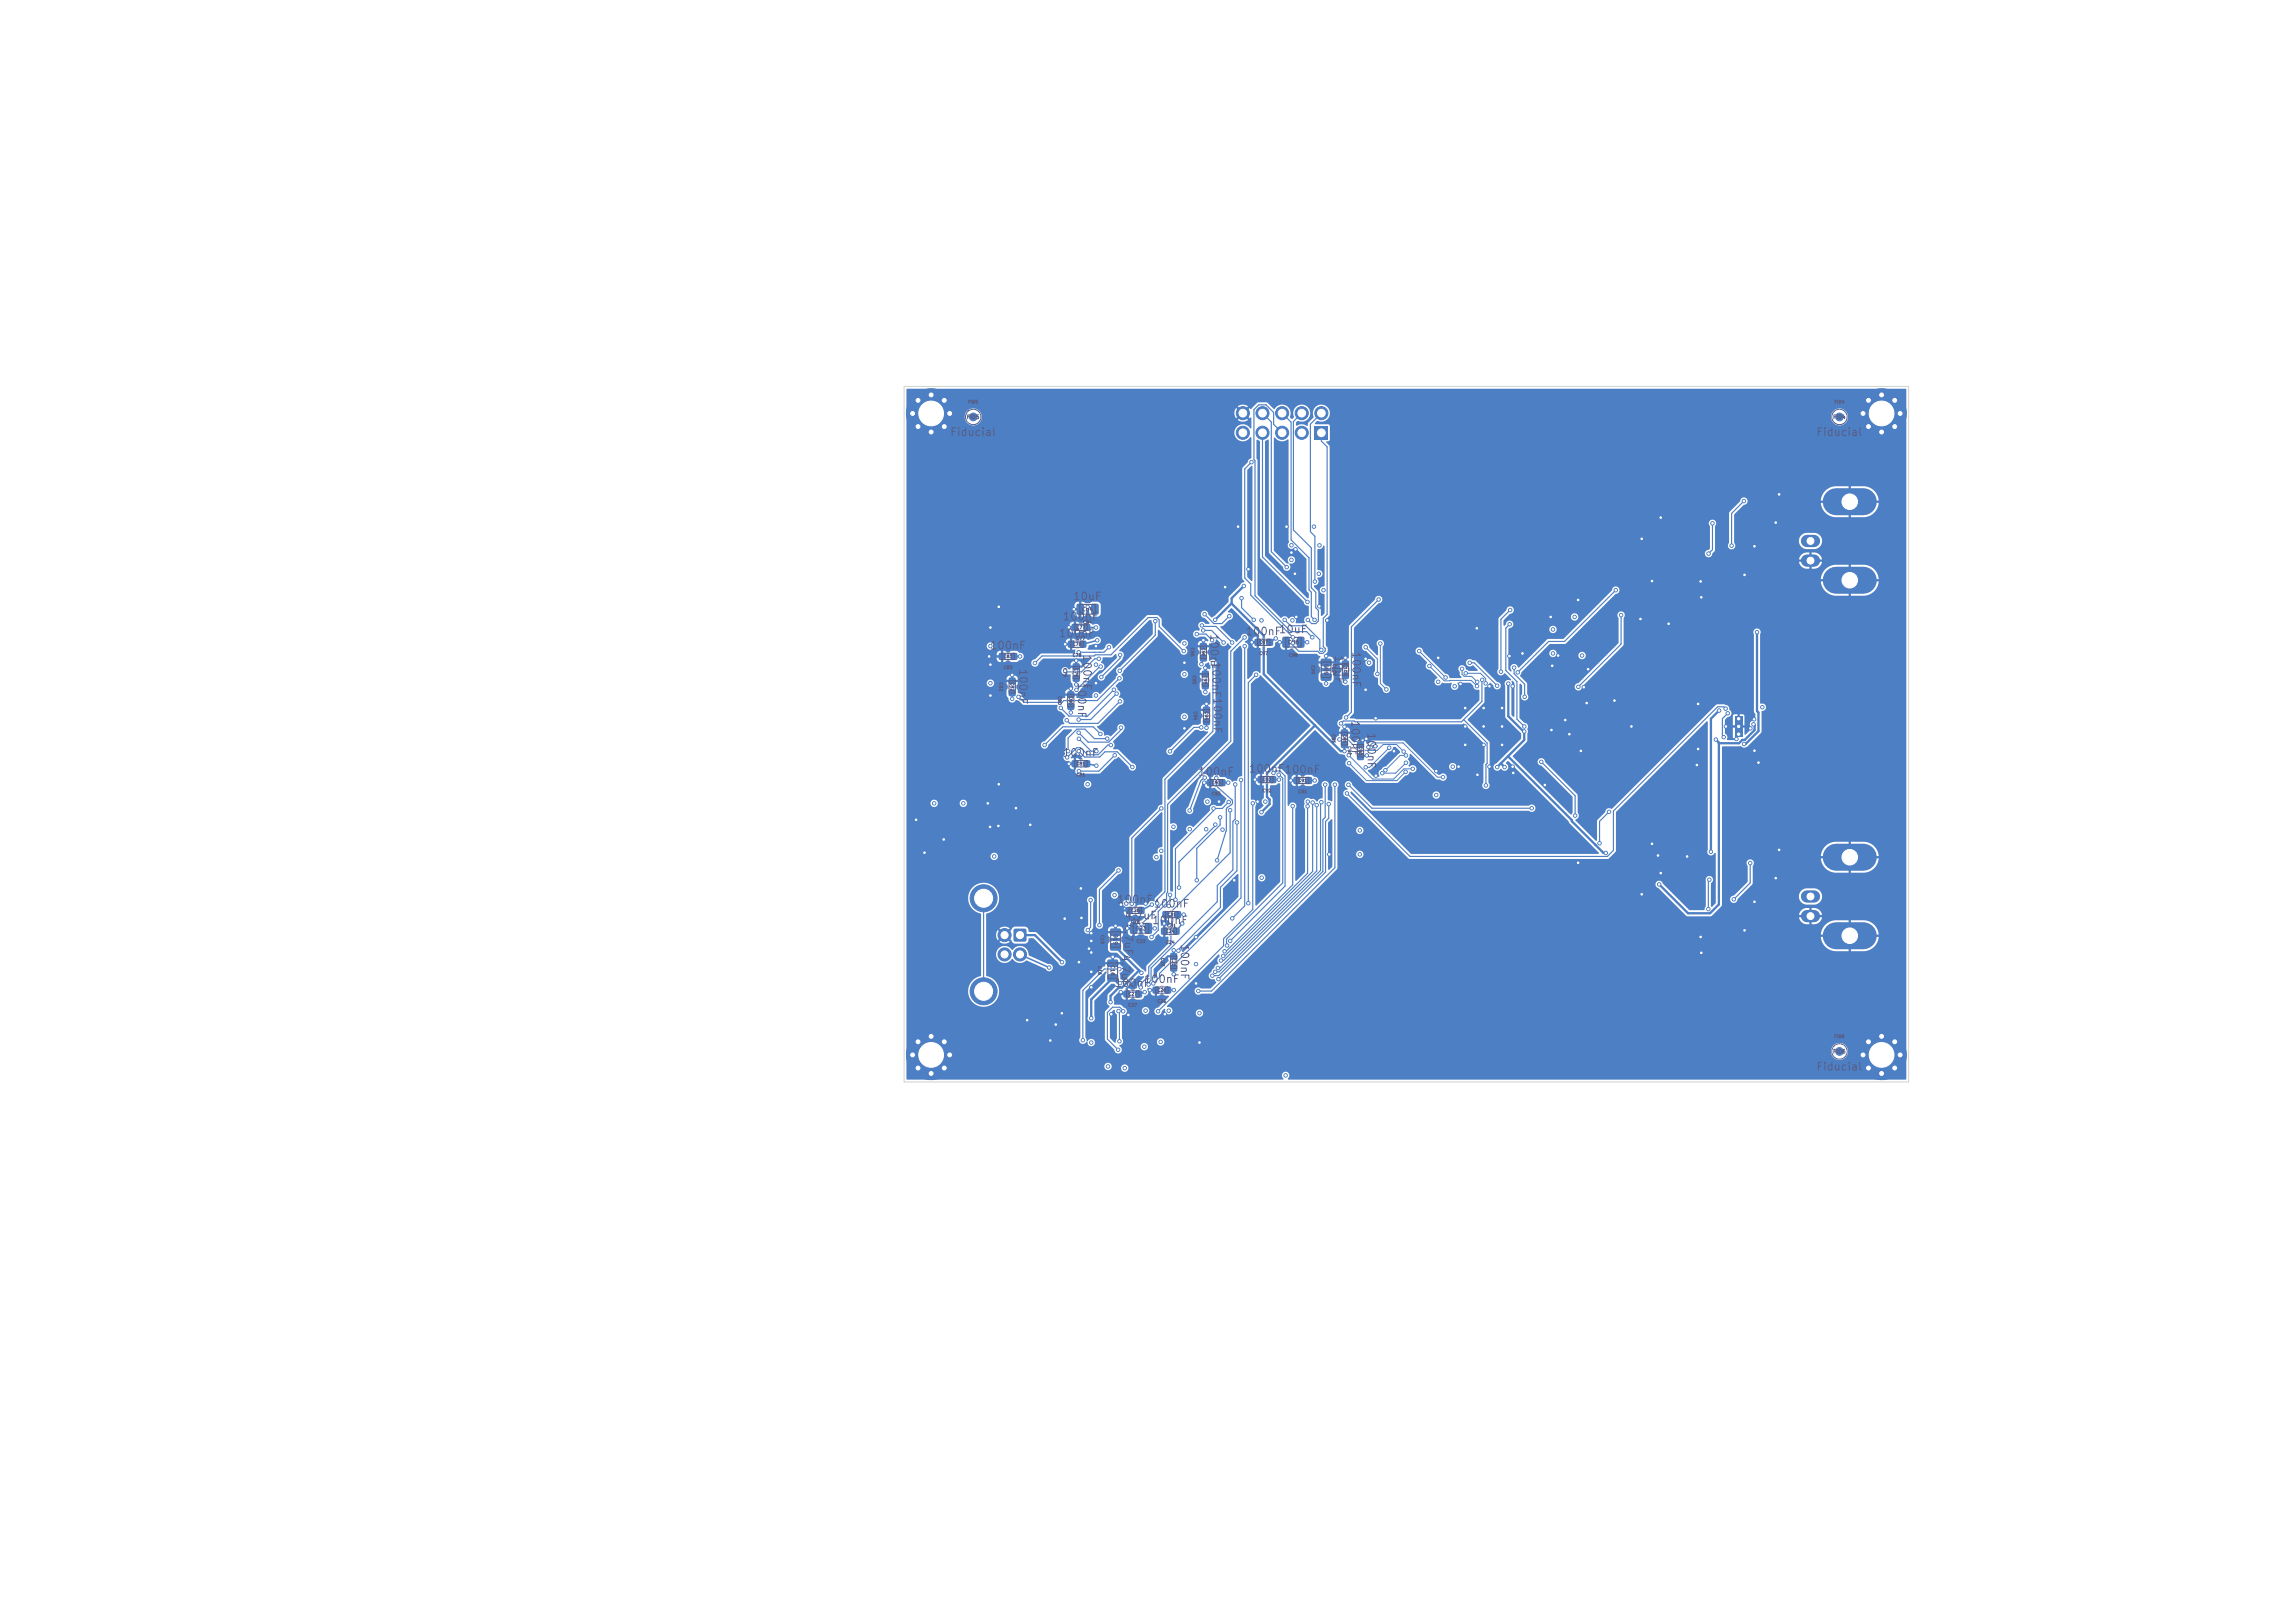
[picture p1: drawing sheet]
<svg xmlns="http://www.w3.org/2000/svg" width="297mm" height="210mm" viewBox="0 0 297 210" stroke-linecap="round" stroke-linejoin="round" font-family="sans-serif">
<defs><g id="words">
<g font-size="1" fill="#585d84">
<text x="122.9" y="56.7">Fiducial</text>
<text x="235" y="56.7">Fiducial</text>
<text x="138.8" y="77.9">10uF</text>
<text x="137" y="82.7">100nF</text>
<text x="137.4" y="80.5">100nF</text>
<text x="156.4" y="82" transform="rotate(90 156.4 82)">100nF</text>
<text x="161.1" y="82.4">100nF</text>
<text x="165.4" y="82.2">10uF</text>
<text x="128" y="84.3">100nF</text>
<text x="131.7" y="86.4" transform="rotate(90 131.7 86.4)">100nF</text>
<text x="139.2" y="88.2" transform="rotate(90 139.2 88.2)">100nF</text>
<text x="139.9" y="84.6" transform="rotate(90 139.9 84.6)">100nF</text>
<text x="156.6" y="85.5" transform="rotate(90 156.6 85.5)">100nF100nF</text>
<text x="172.5" y="84.7" transform="rotate(90 172.5 84.7)">10uF</text>
<text x="174.8" y="84.2" transform="rotate(90 174.8 84.2)">100nF</text>
<text x="174.7" y="93.1" transform="rotate(90 174.7 93.1)">100nF</text>
<text x="176.7" y="94.7" transform="rotate(90 176.7 94.7)">100nF</text>
<text x="137.4" y="98.2">100nF</text>
<text x="155" y="100.6">100nF</text>
<text x="161.5" y="100.2">100nF100nF</text>
<text x="144.5" y="117.1">100nF</text>
<text x="145.3" y="119.4" transform="rotate(90 145.3 119.4)">4.7uF</text>
<text x="149" y="119.8">100nF</text>
<text x="149.2" y="117.7">100nF</text>
<text x="144.9" y="123.4" transform="rotate(90 144.9 123.4)">4.7uF</text>
<text x="152.6" y="122.1" transform="rotate(90 152.6 122.1)">100nF</text>
<text x="144.2" y="128">100nF</text>
<text x="147.9" y="127.4">100nF</text>
<text x="235" y="138.8">Fiducial</text>
</g>
<g font-size=".5" fill="#585d84">
<text x="125.1" y="54.3">FID5</text>
<text x="237.2" y="54.3">FID4</text>
<text x="140" y="79.2">C84</text>
<text x="166.6" y="83.5">C98</text>
<text x="171.2" y="85.9" transform="rotate(90 171.2 85.9)">C99</text>
<text x="143.6" y="124.8" transform="rotate(90 143.6 124.8)">C16</text>
<text x="144" y="120.8" transform="rotate(90 144 120.8)">C19</text>
<text x="146.9" y="120.5">C23</text>
<text x="237.2" y="136.4">FID6</text>
</g>
<g font-size=".4" fill="#585d84">
<text x="125.2" y="52.3">FID5</text>
<text x="237.3" y="52.3">FID4</text>
<text x="138.8" y="83.7">C78</text>
<text x="139.3" y="82.9">C77</text>
<text x="139.3" y="81.5">C77</text>
<text x="140.1" y="80.8">C84</text>
<text x="154" y="83.8" transform="rotate(90 154 83.8)">C96</text>
<text x="155.4" y="83.8" transform="rotate(90 155.4 83.8)">C96</text>
<text x="162.9" y="83.4">C97</text>
<text x="129.3" y="88.3" transform="rotate(90 129.3 88.3)">C82</text>
<text x="129.8" y="86.7">C83</text>
<text x="129.8" y="85.2">C83</text>
<text x="130.7" y="88.3" transform="rotate(90 130.7 88.3)">C82</text>
<text x="137.5" y="86.4" transform="rotate(90 137.5 86.4)">C79</text>
<text x="138.8" y="85.1">C78</text>
<text x="139" y="86.4" transform="rotate(90 139 86.4)">C79</text>
<text x="154.2" y="87.4" transform="rotate(90 154.2 87.4)">C95</text>
<text x="155.7" y="87.4" transform="rotate(90 155.7 87.4)">C95</text>
<text x="162.9" y="84.8">C97</text>
<text x="166.7" y="85.1">C98</text>
<text x="169.6" y="86" transform="rotate(90 169.6 86)">C99</text>
<text x="172.4" y="85.8" transform="rotate(90 172.4 85.8)">C104</text>
<text x="173.8" y="85.8" transform="rotate(90 173.8 85.8)">C104</text>
<text x="136.8" y="90" transform="rotate(90 136.8 90)">C80</text>
<text x="138.3" y="90" transform="rotate(90 138.3 90)">C80</text>
<text x="154.4" y="92" transform="rotate(90 154.4 92)">C94</text>
<text x="155.8" y="92" transform="rotate(90 155.8 92)">C94</text>
<text x="172.3" y="95" transform="rotate(90 172.3 95)">C85</text>
<text x="173.7" y="95" transform="rotate(90 173.7 95)">C85</text>
<text x="139.3" y="100.6">C81</text>
<text x="139.3" y="99.1">C81</text>
<text x="156.8" y="101.6">C93</text>
<text x="163.3" y="101.2">C92</text>
<text x="168" y="101.3">C91</text>
<text x="174.3" y="96.5" transform="rotate(90 174.3 96.5)">C90</text>
<text x="175.8" y="96.5" transform="rotate(90 175.8 96.5)">C90</text>
<text x="156.8" y="103">C93</text>
<text x="163.3" y="102.6">C92</text>
<text x="168" y="102.7">C91</text>
<text x="146.3" y="119.5">C28</text>
<text x="146.3" y="118.1">C28</text>
<text x="151" y="118.7">C31</text>
<text x="142" y="125" transform="rotate(90 142 125)">C16</text>
<text x="142.4" y="120.9" transform="rotate(90 142.4 120.9)">C19</text>
<text x="147" y="122.1">C23</text>
<text x="150.2" y="123.9" transform="rotate(90 150.2 123.9)">C25</text>
<text x="150.8" y="122.2">C24</text>
<text x="150.8" y="120.8">C24</text>
<text x="151" y="120.1">C31</text>
<text x="151.6" y="123.9" transform="rotate(90 151.6 123.9)">C25</text>
<text x="146" y="130.4">C27</text>
<text x="146" y="128.9">C27</text>
<text x="149.7" y="129.8">C26</text>
<text x="149.7" y="128.4">C26</text>
<text x="237.3" y="134.4">FID6</text>
</g>
</g></defs>
<path d="M131.2 120.2h.2h1.4l.1 .2-.1 1.4-.2 .1-1.4-.1v-.2z" fill="#4d7fc4"/>
<g fill="#4d7fc4" stroke="#4d7fc4" stroke-width=".13">
<circle cx="132" cy="123.5" r=".85"/>
<circle cx="130" cy="123.5" r=".85"/>
<circle cx="130" cy="121" r=".85"/>
<circle cx="127.3" cy="116.2" r="1.75"/>
<circle cx="127.3" cy="128.3" r="1.75"/>
<circle cx="122.9" cy="136.5" r=".4"/>
<circle cx="122.2" cy="134.8" r=".4"/>
<circle cx="122.2" cy="138.2" r=".4"/>
<circle cx="120.5" cy="134.1" r=".4"/>
<circle cx="120.5" cy="136.5" r="3.2"/>
<circle cx="120.5" cy="138.9" r=".4"/>
<circle cx="118.8" cy="134.8" r=".4"/>
<circle cx="118.8" cy="138.2" r=".4"/>
<circle cx="118.1" cy="136.5" r=".4"/>
<circle cx="225" cy="93" r=".3"/>
<circle cx="225" cy="94" r=".3"/>
</g>
<path d="M224.5 92.7h1v2.6h-1z" fill="#4d7fc4"/>
<g fill="#4d7fc4" stroke="#4d7fc4" stroke-width=".13">
<circle cx="225" cy="95" r=".3"/>
<circle cx="122.9" cy="53.5" r=".4"/>
<circle cx="122.2" cy="51.8" r=".4"/>
<circle cx="122.2" cy="55.2" r=".4"/>
<circle cx="120.5" cy="51.1" r=".4"/>
<circle cx="120.5" cy="53.5" r="3.2"/>
<circle cx="120.5" cy="55.9" r=".4"/>
<circle cx="118.8" cy="51.8" r=".4"/>
<circle cx="118.8" cy="55.2" r=".4"/>
<circle cx="118.1" cy="53.5" r=".4"/>
<circle cx="245.9" cy="136.5" r=".4"/>
<circle cx="245.2" cy="134.8" r=".4"/>
<circle cx="245.2" cy="138.2" r=".4"/>
<circle cx="243.5" cy="134.1" r=".4"/>
<circle cx="243.5" cy="136.5" r="3.2"/>
<circle cx="243.5" cy="138.9" r=".4"/>
<circle cx="241.8" cy="134.8" r=".4"/>
<circle cx="241.8" cy="138.2" r=".4"/>
<circle cx="241.1" cy="136.5" r=".4"/>
<circle cx="245.9" cy="53.5" r=".4"/>
<circle cx="245.2" cy="51.8" r=".4"/>
<circle cx="245.2" cy="55.2" r=".4"/>
<circle cx="243.5" cy="51.1" r=".4"/>
<circle cx="243.5" cy="53.5" r="3.2"/>
<circle cx="243.5" cy="55.9" r=".4"/>
<circle cx="241.8" cy="51.8" r=".4"/>
<circle cx="241.8" cy="55.2" r=".4"/>
<circle cx="241.1" cy="53.5" r=".4"/>
</g>
<path d="M233.9 116h.9M233.9 118.5h.9" fill="none" stroke="#4d7fc4" stroke-width="1.6"/>
<path d="M237.6 110.9h3.5M237.6 121.1h3.5" fill="none" stroke="#4d7fc4" stroke-width="3.5"/>
<path d="M170.2 55.2h1.7v1.7h-1.7z" fill="#4d7fc4"/>
<g fill="#4d7fc4" stroke="#4d7fc4" stroke-width=".13">
<circle cx="171" cy="53.5" r=".85"/>
<circle cx="168.5" cy="56" r=".85"/>
<circle cx="168.5" cy="53.5" r=".85"/>
<circle cx="165.9" cy="56" r=".85"/>
<circle cx="165.9" cy="53.5" r=".85"/>
<circle cx="163.4" cy="56" r=".85"/>
<circle cx="163.4" cy="53.5" r=".85"/>
<circle cx="160.8" cy="56" r=".85"/>
<circle cx="160.8" cy="53.5" r=".85"/>
</g>
<path d="M233.9 70h.9M233.9 72.5h.9" fill="none" stroke="#4d7fc4" stroke-width="1.6"/>
<path d="M237.6 75.1h3.5M237.6 64.9h3.5" fill="none" stroke="#4d7fc4" stroke-width="3.5"/>
<g fill="#4d7fc4">
<path d="M175.7 97.5h.1h.7v.2v.6l-.2 .1-.6-.1-.1-.2z"/>
<path d="M175.7 96l.1-.1 .7 .1v.1v.7h-.2h-.6l-.1-.2z"/>
<path d="M169 100.6l.1-.1 .6 .1 .1 .1-.1 .7-.1 .1-.6-.1-.1-.2z"/>
<path d="M167.4 100.6l.2-.1 .6 .1 .1 .1-.1 .7-.2 .1-.6-.1v-.2z"/>
<path d="M130.8 84.5h.2h.6l.1 .2-.1 .6-.1 .1-.7-.1v-.1z"/>
<path d="M129.3 84.5h.2h.6v.2v.6l-.2 .1-.6-.1-.1-.1z"/>
<path d="M151.5 124.9l.1-.1 .7 .1 .1 .2-.1 .6h-.2h-.6l-.1-.2z"/>
<path d="M151.5 123.4l.1-.1 .7 .1 .1 .1-.1 .6-.2 .1-.6-.1-.1-.1z"/>
<path d="M138.9 87.4h.1h.7v.2v.6l-.2 .1-.6-.1-.1-.2z"/>
<path d="M138.9 85.9l.1-.1 .7 .1v.1v.6l-.2 .1-.6-.1-.1-.1z"/>
<path d="M139.8 82.9h.1h.7v.2v.7h-.2h-.6l-.1-.2z"/>
<path d="M138.2 82.9h.2h.6l.1 .2-.1 .7h-.2h-.6v-.2z"/>
<path d="M167.9 82.4h.7l.2 .1v1.1l-.1 .2h-.6l-.3-.1v-1.1z"/>
<path d="M166 82.4h.7l.2 .1v1.1l-.1 .2h-.6l-.3-.1v-1.1z"/>
<path d="M143.3 126.1l.2-.1 1.1 .1 .1 .2v.6l-.2 .1h-1.1l-.1-.2z"/>
<path d="M143.3 124.2l.2-.1 1.1 .1 .1 .2v.6l-.2 .1h-1.1l-.1-.2z"/>
<path d="M152 117.9h.2h.6l.1 .2-.1 .7h-.2h-.6v-.2z"/>
<path d="M150.5 117.9h.1h.6l.1 .2-.1 .7h-.1h-.6l-.1-.2z"/>
<path d="M151.8 120.1l.2-.1 .6 .1 .1 .1-.1 .7-.1 .1-.7-.1v-.2z"/>
<path d="M150.3 120.1l.2-.1 .6 .1v.1v.7l-.2 .1-.6-.1-.1-.2z"/>
<path d="M155.7 93l.2-.1 .6 .1 .1 .2-.1 .6h-.1h-.7v-.2z"/>
<path d="M155.7 91.5l.2-.1 .6 .1 .1 .1-.1 .6-.1 .1-.7-.1v-.1z"/>
<path d="M140.3 98.4l.1-.1 .6 .1 .1 .2-.1 .6-.1 .1-.6-.1-.1-.1z"/>
<path d="M138.7 98.4l.2-.1 .6 .1 .1 .2-.1 .6-.2 .1-.6-.1v-.1z"/>
<path d="M157.8 100.9l.1-.1 .7 .1v.1v.7h-.2h-.6l-.1-.2z"/>
<path d="M156.2 100.9l.2-.1 .6 .1 .1 .1-.1 .7h-.2h-.6v-.2z"/>
<path d="M173.6 96l.1-.1 .7 .1 .1 .1-.1 .6-.2 .1-.6-.1-.1-.1z"/>
<path d="M173.6 94.4h.1h.7l.1 .2-.1 .6-.2 .1-.6-.1-.1-.2z"/>
<path d="M140.3 80.8l.1-.1 .6 .1 .1 .1-.1 .7-.1 .1-.6-.1-.1-.2z"/>
<path d="M138.7 80.8l.2-.1 .6 .1 .1 .1-.1 .7-.2 .1-.6-.1v-.2z"/>
<path d="M141.3 78.2l.6-.1 .3 .2v1l-.2 .2-.6 .1-.2-.2v-1z"/>
<path d="M139.4 78.2l.6-.1 .3 .2v1l-.2 .2-.6 .1-.2-.2v-1z"/>
<path d="M173.7 87.1l.2-.1 .6 .1 .1 .1-.1 .6-.1 .1-.7-.1-.1-.1z"/>
<path d="M173.7 85.5l.2-.1 .6 .1 .1 .2-.1 .6h-.1h-.7l-.1-.2z"/>
<path d="M155.6 88.4l.1-.1 .7 .1 .1 .1-.1 .6-.2 .1-.6-.1-.1-.1z"/>
<path d="M155.6 86.8h.1h.7l.1 .2-.1 .6-.2 .1-.6-.1-.1-.2z"/>
<path d="M150.7 127.7l.2-.1 .6 .1 .1 .2-.1 .6-.1 .1-.7-.1v-.1z"/>
<path d="M149.2 127.7l.2-.1 .6 .1v.2v.6l-.2 .1-.6-.1-.1-.1z"/>
</g>
<circle cx="238.1" cy="136" r=".5" fill="#4d7fc4" stroke="#4d7fc4" stroke-width=".13"/>
<g fill="#4d7fc4">
<path d="M147 128.2l.1-.1 .6 .1 .1 .2-.1 .6-.1 .1-.6-.1-.1-.1z"/>
<path d="M145.4 128.2l.2-.1 .6 .1 .1 .2-.1 .6-.2 .1-.6-.1v-.1z"/>
<path d="M155.3 84.8l.2-.1 .6 .1 .1 .1-.1 .7h-.1h-.7v-.2z"/>
<path d="M155.3 83.2h.2h.6l.1 .2-.1 .6-.1 .1-.7-.1v-.2z"/>
</g>
<circle cx="126" cy="53.9" r=".5" fill="#4d7fc4" stroke="#4d7fc4" stroke-width=".13"/>
<g fill="#4d7fc4">
<path d="M164.4 100.5l.1-.1 .6 .1 .1 .1-.1 .7h-.1h-.6l-.1-.2z"/>
<path d="M162.8 100.5l.2-.1 .6 .1v.1v.7h-.2h-.6l-.1-.2z"/>
<path d="M147.3 117.4l.2-.1 .6 .1v.2v.6l-.2 .1-.6-.1-.1-.1z"/>
<path d="M145.8 117.4l.1-.1 .6 .1 .1 .2-.1 .6-.1 .1-.6-.1-.1-.1z"/>
</g>
<circle cx="238.1" cy="53.9" r=".5" fill="#4d7fc4" stroke="#4d7fc4" stroke-width=".13"/>
<g fill="#4d7fc4">
<path d="M138.2 91h.1h.7l.1 .2-.1 .6-.2 .1-.6-.1-.1-.2z"/>
<path d="M138.2 89.5l.1-.1 .7 .1 .1 .1-.1 .7h-.2h-.6l-.1-.2z"/>
<path d="M163.9 82.7l.2-.1 .6 .1 .1 .2-.1 .6-.2 .1-.6-.1v-.1z"/>
<path d="M162.4 82.7l.1-.1 .7 .1v.2v.6l-.2 .1-.6-.1-.1-.1z"/>
<path d="M148.2 119.5l.7-.1 .2 .2v1l-.1 .2h-.6l-.3-.1v-1.1z"/>
<path d="M146.3 119.5l.7-.1 .2 .2v1l-.1 .2h-.6l-.3-.1v-1.1z"/>
<path d="M130.6 89.3l.1-.1 .7 .1 .1 .1-.1 .6-.2 .1-.6-.1-.1-.1z"/>
<path d="M130.6 87.7h.1h.7l.1 .2-.1 .6-.2 .1-.6-.1-.1-.2z"/>
<path d="M171 87.2l.1-.1h1.1l.1 .3v.6l-.2 .1h-1.1l-.1-.2z"/>
<path d="M171 85.3l.1-.1h1.1l.1 .3v.6l-.2 .1h-1.1l-.1-.2z"/>
<path d="M143.7 122.1l.2-.1h1l.2 .3v.6l-.3 .1h-1l-.2-.2z"/>
<path d="M143.7 120.2l.2-.1h1l.2 .3v.6l-.3 .1h-1l-.2-.2z"/>
</g>
<g fill="#4d7fc4" stroke="#4d7fc4" stroke-width=".13">
<circle cx="222.1" cy="95.7" r=".23"/>
<circle cx="226.9" cy="93.7" r=".23"/>
<circle cx="214.7" cy="114.4" r=".22"/>
<circle cx="214.9" cy="113" r=".22"/>
<circle cx="200.9" cy="86.1" r=".23"/>
<circle cx="227.1" cy="116.7" r=".23"/>
<circle cx="137.8" cy="118.9" r=".22"/>
<circle cx="229.8" cy="113.6" r=".22"/>
<circle cx="136.6" cy="132.6" r=".23"/>
<circle cx="186.1" cy="85.1" r=".22"/>
<circle cx="192" cy="96.4" r=".23"/>
<circle cx="180.4" cy="97.2" r=".22"/>
<circle cx="220.1" cy="121.2" r=".22"/>
<circle cx="132.9" cy="132" r=".22"/>
<circle cx="161.6" cy="73.7" r=".22"/>
<circle cx="201.6" cy="84.8" r=".22"/>
<circle cx="225.8" cy="120.4" r=".22"/>
<circle cx="226.5" cy="94.2" r=".22"/>
<circle cx="162.4" cy="100.9" r=".22"/>
<circle cx="204.6" cy="97.2" r=".22"/>
<circle cx="195.3" cy="84.9" r=".22"/>
<circle cx="156" cy="86.4" r=".22"/>
<circle cx="167" cy="101" r=".23"/>
<circle cx="227.1" cy="70.7" r=".23"/>
<circle cx="128.2" cy="81.2" r=".23"/>
<circle cx="220.2" cy="123.3" r=".22"/>
<circle cx="192.8" cy="88.8" r=".23"/>
<circle cx="213.8" cy="109.2" r=".22"/>
<circle cx="135.9" cy="134.6" r=".22"/>
<circle cx="174" cy="94" r=".22"/>
<circle cx="229.8" cy="67.6" r=".23"/>
<circle cx="170.7" cy="78.5" r=".22"/>
<circle cx="220.1" cy="75.2" r=".22"/>
<circle cx="185.9" cy="99.8" r=".23"/>
<circle cx="227" cy="93.1" r=".22"/>
<circle cx="188.8" cy="99.2" r=".23"/>
<circle cx="129.3" cy="78.5" r=".23"/>
<circle cx="227" cy="97.1" r=".23"/>
<circle cx="194.4" cy="91.6" r=".22"/>
<circle cx="174.1" cy="85.1" r=".22"/>
<circle cx="154.8" cy="127.2" r=".23"/>
<circle cx="195.8" cy="88.8" r=".23"/>
<circle cx="159.7" cy="113.9" r=".23"/>
<circle cx="219.8" cy="96.9" r=".22"/>
<circle cx="133.3" cy="106.7" r=".22"/>
<circle cx="214.9" cy="67" r=".22"/>
<circle cx="156.1" cy="91.1" r=".23"/>
<circle cx="211.1" cy="94" r=".22"/>
<circle cx="189.6" cy="94" r=".23"/>
<circle cx="189.6" cy="91.6" r=".22"/>
<circle cx="225.8" cy="74.4" r=".22"/>
<circle cx="178" cy="92.9" r=".22"/>
<circle cx="203.1" cy="95" r=".22"/>
<circle cx="205.5" cy="86.6" r=".22"/>
<circle cx="150.7" cy="119.5" r=".22"/>
<circle cx="176.8" cy="95.6" r=".22"/>
<circle cx="194.4" cy="94" r=".22"/>
<circle cx="148.3" cy="116.9" r=".22"/>
<circle cx="176.7" cy="85.2" r=".22"/>
<circle cx="189.6" cy="96.4" r=".23"/>
<circle cx="212.5" cy="69.7" r=".22"/>
<circle cx="119.6" cy="110.3" r=".22"/>
<circle cx="140" cy="118.8" r=".22"/>
<circle cx="141.2" cy="120.7" r=".22"/>
<circle cx="165.6" cy="83.1" r=".22"/>
<circle cx="167.6" cy="74.2" r=".22"/>
<circle cx="128" cy="84.9" r=".22"/>
<circle cx="145.9" cy="120.1" r=".23"/>
<circle cx="219.6" cy="99" r=".22"/>
<circle cx="171.8" cy="80.3" r=".23"/>
<circle cx="154.8" cy="121.2" r=".23"/>
<circle cx="192" cy="94" r=".23"/>
<circle cx="230.2" cy="110" r=".22"/>
<circle cx="151.9" cy="123" r=".23"/>
<circle cx="153.3" cy="85.7" r=".22"/>
<circle cx="138.6" cy="89.1" r=".22"/>
<circle cx="141.8" cy="83.6" r=".22"/>
<circle cx="199.9" cy="101.6" r=".22"/>
<circle cx="146" cy="131.3" r=".23"/>
<circle cx="230.2" cy="64" r=".22"/>
<circle cx="204.2" cy="77.6" r=".22"/>
<circle cx="129.3" cy="101.5" r=".22"/>
<circle cx="167.8" cy="79.8" r=".22"/>
<circle cx="129.2" cy="106.9" r=".23"/>
<circle cx="219.8" cy="91.1" r=".22"/>
<circle cx="191.2" cy="100.3" r=".22"/>
<circle cx="195.8" cy="100" r=".23"/>
<circle cx="218.3" cy="110.8" r=".23"/>
<circle cx="122.1" cy="108.6" r=".22"/>
<circle cx="162.8" cy="103.7" r=".22"/>
<circle cx="139.9" cy="115" r=".23"/>
<circle cx="128.2" cy="86" r=".22"/>
<circle cx="141.2" cy="123.2" r=".22"/>
<circle cx="141.8" cy="88.4" r=".22"/>
<circle cx="143.8" cy="131.2" r=".22"/>
<circle cx="208.9" cy="90.7" r=".23"/>
<circle cx="197" cy="84.6" r=".23"/>
<circle cx="212.5" cy="115.7" r=".23"/>
<circle cx="148.8" cy="128.1" r=".23"/>
<circle cx="220.2" cy="77.3" r=".22"/>
<circle cx="176.7" cy="89.2" r=".22"/>
<circle cx="155.7" cy="82.8" r=".23"/>
<circle cx="178" cy="96.6" r=".23"/>
<circle cx="137.4" cy="131.1" r=".22"/>
<circle cx="141.2" cy="121.7" r=".22"/>
<circle cx="118.6" cy="106.1" r=".22"/>
<circle cx="144.4" cy="119.8" r=".23"/>
<circle cx="227.6" cy="98.7" r=".22"/>
<circle cx="150.8" cy="131.2" r=".22"/>
<circle cx="167.1" cy="71.5" r=".23"/>
<circle cx="138.3" cy="98.8" r=".23"/>
<circle cx="155.2" cy="134.9" r=".22"/>
<circle cx="153.3" cy="94.2" r=".22"/>
<circle cx="205.3" cy="91" r=".22"/>
<circle cx="140.9" cy="122.7" r=".22"/>
<circle cx="158.5" cy="76" r=".22"/>
<circle cx="166.5" cy="68.1" r=".22"/>
<circle cx="212.3" cy="80.1" r=".22"/>
<circle cx="155.8" cy="101.3" r=".22"/>
<circle cx="137.8" cy="83.4" r=".22"/>
<circle cx="200.7" cy="79.8" r=".22"/>
<circle cx="200.8" cy="94.5" r=".23"/>
<circle cx="145.1" cy="117.1" r=".23"/>
<circle cx="131.5" cy="104.6" r=".22"/>
<circle cx="178.1" cy="100.4" r=".22"/>
<circle cx="215.9" cy="80.7" r=".22"/>
<circle cx="195.8" cy="99.2" r=".23"/>
<circle cx="213.8" cy="75.2" r=".22"/>
<circle cx="224.7" cy="95.6" r=".22"/>
<circle cx="214.6" cy="110.7" r=".23"/>
<circle cx="157.8" cy="103.7" r=".22"/>
<circle cx="204.2" cy="111.6" r=".23"/>
<circle cx="171.6" cy="84.9" r=".23"/>
<circle cx="138.3" cy="81.2" r=".22"/>
<circle cx="192" cy="91.6" r=".22"/>
<circle cx="162" cy="83.1" r=".22"/>
<circle cx="202.6" cy="93.2" r=".22"/>
<circle cx="127.8" cy="104" r=".22"/>
<circle cx="160.2" cy="68.1" r=".22"/>
<circle cx="205" cy="88.9" r=".22"/>
<circle cx="189" cy="88.5" r=".23"/>
<circle cx="131" cy="87.3" r=".23"/>
<circle cx="172" cy="110.6" r=".23"/>
<circle cx="141.2" cy="127.7" r=".22"/>
<circle cx="223.4" cy="94" r=".22"/>
<circle cx="128.1" cy="107" r=".23"/>
<circle cx="145" cy="128.4" r=".22"/>
<circle cx="191.1" cy="81.3" r=".22"/>
<circle cx="194.4" cy="96.4" r=".22"/>
<circle cx="139.6" cy="124.5" r=".22"/>
<circle cx="167.7" cy="71.1" r=".22"/>
<circle cx="192.8" cy="99.2" r=".23"/>
<circle cx="144" cy="123.8" r=".23"/>
<circle cx="139" cy="78.8" r=".23"/>
<circle cx="128.2" cy="90" r=".22"/>
<circle cx="141.2" cy="125.7" r=".22"/>
<circle cx="139.3" cy="85.5" r=".23"/>
<circle cx="137.4" cy="124.5" r=".22"/>
<circle cx="163.3" cy="105.1" r=".22"/>
<circle cx="174" cy="97.2" r=".22"/>
<circle cx="161" cy="75.8" r=".22"/>
<circle cx="157.3" cy="80.2" r=".22"/>
<circle cx="223.6" cy="92.3" r=".23"/>
<circle cx="223.1" cy="95.4" r=".22"/>
<circle cx="174.5" cy="101.5" r=".22"/>
<circle cx="198.2" cy="104.6" r=".22"/>
<circle cx="225.7" cy="96.3" r=".22"/>
<circle cx="227.4" cy="81.8" r=".23"/>
<circle cx="222.5" cy="91.9" r=".22"/>
<circle cx="221.4" cy="110.2" r=".22"/>
<circle cx="143.7" cy="129.7" r=".22"/>
<circle cx="147.7" cy="125.9" r=".23"/>
<circle cx="174.2" cy="92.8" r=".22"/>
<circle cx="178.4" cy="77.6" r=".22"/>
<circle cx="155.2" cy="131.1" r=".22"/>
<circle cx="171.3" cy="76.4" r=".23"/>
<circle cx="201" cy="84.6" r=".22"/>
<circle cx="171.6" cy="88.4" r=".23"/>
<circle cx="176" cy="107.4" r=".22"/>
<circle cx="201" cy="81.4" r=".22"/>
<circle cx="170.7" cy="74.2" r=".23"/>
<circle cx="153.3" cy="87.2" r=".22"/>
<circle cx="148.3" cy="130.8" r=".23"/>
<circle cx="204.7" cy="84.8" r=".22"/>
<circle cx="170.1" cy="101" r=".23"/>
<circle cx="128.2" cy="88.4" r=".22"/>
<circle cx="153.2" cy="118.3" r=".23"/>
<circle cx="154" cy="107.3" r=".22"/>
<circle cx="151.3" cy="130.8" r=".23"/>
<circle cx="139.3" cy="88.6" r=".23"/>
<circle cx="148.1" cy="135.4" r=".22"/>
<circle cx="151.3" cy="117.2" r=".23"/>
<circle cx="141.8" cy="90" r=".22"/>
<circle cx="170.8" cy="70.6" r=".22"/>
<circle cx="140.8" cy="78.5" r=".22"/>
<circle cx="167.1" cy="70.6" r=".23"/>
<circle cx="154.8" cy="124.8" r=".23"/>
<circle cx="151.9" cy="107" r=".22"/>
<circle cx="165.1" cy="82.6" r=".23"/>
<circle cx="150.3" cy="110.1" r=".22"/>
<circle cx="149.1" cy="117.1" r=".23"/>
<circle cx="203.8" cy="79.8" r=".22"/>
<circle cx="145.6" cy="138.2" r=".23"/>
<circle cx="156.3" cy="103.7" r=".23"/>
<circle cx="176.9" cy="97.8" r=".22"/>
<circle cx="141.9" cy="99.1" r=".22"/>
<circle cx="163.8" cy="103.7" r=".22"/>
<circle cx="167.3" cy="80.3" r=".23"/>
<circle cx="141.2" cy="134.9" r=".22"/>
<circle cx="128.2" cy="83.6" r=".23"/>
<circle cx="174.1" cy="88.2" r=".22"/>
<circle cx="156.1" cy="94.2" r=".22"/>
<circle cx="128.7" cy="110.8" r=".22"/>
<circle cx="149.4" cy="120.1" r=".22"/>
<circle cx="142" cy="82.9" r=".23"/>
<circle cx="166.4" cy="139.2" r=".22"/>
<circle cx="163.3" cy="113.6" r=".23"/>
<circle cx="153" cy="119.5" r=".22"/>
<circle cx="167.1" cy="72.4" r=".23"/>
<circle cx="169.2" cy="83.1" r=".23"/>
<circle cx="132" cy="84.9" r=".22"/>
<circle cx="186.1" cy="88.2" r=".22"/>
<circle cx="141.8" cy="86" r=".22"/>
<circle cx="176" cy="110.6" r=".23"/>
<circle cx="151.9" cy="126.1" r=".22"/>
<circle cx="228.1" cy="91.5" r=".22"/>
<circle cx="144.2" cy="115.8" r=".23"/>
<circle cx="156.1" cy="107.3" r=".23"/>
<circle cx="163.3" cy="80.3" r=".23"/>
<circle cx="124.7" cy="104" r=".22"/>
<circle cx="177.2" cy="85.8" r=".22"/>
<circle cx="188.3" cy="88.8" r=".22"/>
<circle cx="158.9" cy="101.3" r=".23"/>
<circle cx="145.8" cy="116.9" r=".22"/>
<circle cx="169.3" cy="103.7" r=".23"/>
<circle cx="155.5" cy="85.9" r=".22"/>
<circle cx="156" cy="89.5" r=".23"/>
<circle cx="153.3" cy="92.7" r=".22"/>
<circle cx="143.4" cy="138" r=".22"/>
<circle cx="131" cy="90.4" r=".22"/>
<circle cx="158.2" cy="107.4" r=".22"/>
<circle cx="138.6" cy="92.2" r=".22"/>
<circle cx="140.8" cy="101.5" r=".22"/>
<circle cx="148.1" cy="128.4" r=".23"/>
<circle cx="120.9" cy="104" r=".22"/>
<circle cx="188" cy="99.2" r=".23"/>
<circle cx="149.7" cy="110.9" r=".23"/>
<circle cx="141.8" cy="81.2" r=".22"/>
<circle cx="170" cy="68.1" r=".22"/>
<circle cx="165.5" cy="100.9" r=".22"/>
<circle cx="153.3" cy="83.2" r=".22"/>
<circle cx="150.2" cy="134.8" r=".23"/>
<circle cx="185.9" cy="102.9" r=".22"/>
<circle cx="151.9" cy="128.1" r=".22"/>
<circle cx="207.8" cy="110.4" r=".22"/>
<circle cx="193.8" cy="99.3" r=".23"/>
<circle cx="195.2" cy="88.5" r=".23"/>
<circle cx="197.3" cy="94.6" r=".22"/>
<circle cx="194.7" cy="99.3" r=".22"/>
<circle cx="135.8" cy="125.2" r=".22"/>
<circle cx="209.8" cy="79.6" r=".22"/>
<circle cx="204.3" cy="88.9" r=".23"/>
<circle cx="207" cy="109.1" r=".23"/>
<circle cx="208.2" cy="105.1" r=".23"/>
<circle cx="199.5" cy="98.6" r=".22"/>
<circle cx="203.8" cy="105.5" r=".23"/>
<circle cx="225.7" cy="64.8" r=".23"/>
<circle cx="224.1" cy="70.6" r=".23"/>
<circle cx="159" cy="103.8" r=".23"/>
<circle cx="157" cy="104.6" r=".22"/>
<circle cx="152.1" cy="116.4" r=".22"/>
<circle cx="190.2" cy="85.8" r=".22"/>
<circle cx="193.8" cy="88.7" r=".23"/>
<circle cx="159.2" cy="104.8" r=".22"/>
<circle cx="147.6" cy="127.8" r=".23"/>
<circle cx="146.5" cy="116.9" r=".22"/>
<circle cx="150.3" cy="104.6" r=".22"/>
<circle cx="157.5" cy="111.3" r=".22"/>
<circle cx="149" cy="121.2" r=".23"/>
<circle cx="151.4" cy="115.8" r=".22"/>
<circle cx="157.4" cy="100.7" r=".22"/>
<circle cx="157.9" cy="105.8" r=".23"/>
<circle cx="154.9" cy="113.9" r=".22"/>
<circle cx="155.9" cy="100.6" r=".22"/>
<circle cx="144.8" cy="112.6" r=".23"/>
<circle cx="142.3" cy="119.7" r=".22"/>
<circle cx="154" cy="104.9" r=".22"/>
<circle cx="141.2" cy="131.8" r=".23"/>
<circle cx="145" cy="127.2" r=".22"/>
<circle cx="144.9" cy="125.4" r=".22"/>
<circle cx="140.1" cy="134.6" r=".23"/>
<circle cx="141.1" cy="116.5" r=".23"/>
<circle cx="140.8" cy="120.3" r=".23"/>
<circle cx="152.6" cy="114.8" r=".22"/>
<circle cx="157.3" cy="106.7" r=".23"/>
<circle cx="147.7" cy="119.6" r=".23"/>
<circle cx="161.1" cy="82.5" r=".23"/>
<circle cx="161.1" cy="83.6" r=".22"/>
<circle cx="159.5" cy="118.8" r=".23"/>
<circle cx="157" cy="85.8" r=".23"/>
<circle cx="149.8" cy="116.9" r=".22"/>
<circle cx="161.5" cy="116.9" r=".22"/>
<circle cx="166.3" cy="80.2" r=".23"/>
<circle cx="171" cy="84.1" r=".22"/>
<circle cx="162.6" cy="87.3" r=".22"/>
<circle cx="159.2" cy="121.7" r=".22"/>
<circle cx="164.8" cy="100" r=".22"/>
<circle cx="165.5" cy="100.2" r=".22"/>
<circle cx="158.8" cy="122.3" r=".23"/>
<circle cx="158.5" cy="123.1" r=".22"/>
<circle cx="167.3" cy="104.3" r=".22"/>
<circle cx="169.2" cy="104.3" r=".23"/>
<circle cx="158.3" cy="123.7" r=".23"/>
<circle cx="169.9" cy="103.8" r=".22"/>
<circle cx="158" cy="124.3" r=".22"/>
<circle cx="170.4" cy="104.2" r=".22"/>
<circle cx="157.6" cy="125.2" r=".23"/>
<circle cx="157.3" cy="125.8" r=".23"/>
<circle cx="171" cy="103.8" r=".23"/>
<circle cx="171.5" cy="101.5" r=".22"/>
<circle cx="156.9" cy="126.2" r=".22"/>
<circle cx="157.7" cy="126.7" r=".23"/>
<circle cx="172" cy="104" r=".22"/>
<circle cx="155.1" cy="128.2" r=".22"/>
<circle cx="172.8" cy="101.5" r=".23"/>
<circle cx="149.2" cy="127.3" r=".22"/>
<circle cx="160.6" cy="100.9" r=".23"/>
<circle cx="159.9" cy="101.5" r=".22"/>
<circle cx="148.6" cy="127.4" r=".23"/>
<circle cx="149.9" cy="130.9" r=".22"/>
<circle cx="162.1" cy="103.9" r=".22"/>
<circle cx="152.5" cy="123" r=".22"/>
<circle cx="160.1" cy="106.4" r=".22"/>
<circle cx="145.4" cy="130.9" r=".22"/>
<circle cx="144.7" cy="135.8" r=".22"/>
<circle cx="144.9" cy="134.7" r=".23"/>
<circle cx="144.8" cy="130.8" r=".22"/>
<circle cx="178.6" cy="83.3" r=".22"/>
<circle cx="179.4" cy="89.2" r=".22"/>
<circle cx="178.2" cy="87.2" r=".23"/>
<circle cx="176.7" cy="83.8" r=".22"/>
<circle cx="183.7" cy="84.2" r=".23"/>
<circle cx="187.1" cy="87.7" r=".22"/>
<circle cx="191.1" cy="88.8" r=".22"/>
<circle cx="185" cy="86.2" r=".22"/>
<circle cx="191.2" cy="88.2" r=".23"/>
<circle cx="189.2" cy="86.6" r=".22"/>
<circle cx="192.3" cy="88.4" r=".22"/>
<circle cx="189.7" cy="87.1" r=".22"/>
<circle cx="173.5" cy="93.6" r=".23"/>
<circle cx="192.3" cy="101.6" r=".23"/>
<circle cx="191.8" cy="88" r=".22"/>
<circle cx="173.3" cy="95.7" r=".22"/>
<circle cx="181.6" cy="97.2" r=".22"/>
<circle cx="177.1" cy="96.7" r=".22"/>
<circle cx="186.7" cy="100.6" r=".23"/>
<circle cx="182.8" cy="99.5" r=".23"/>
<circle cx="174.5" cy="97.7" r=".22"/>
<circle cx="179.3" cy="99.7" r=".22"/>
<circle cx="182" cy="97.8" r=".22"/>
<circle cx="174.6" cy="98.8" r=".22"/>
<circle cx="181.9" cy="99.9" r=".22"/>
<circle cx="176.7" cy="99.3" r=".22"/>
<circle cx="179.8" cy="96.8" r=".22"/>
<circle cx="182" cy="98.7" r=".22"/>
<circle cx="178.9" cy="100" r=".23"/>
<circle cx="223.3" cy="91.7" r=".22"/>
<circle cx="174.3" cy="102.7" r=".23"/>
<circle cx="139.6" cy="97.2" r=".22"/>
<circle cx="146.5" cy="99.2" r=".23"/>
<circle cx="144.3" cy="97.7" r=".23"/>
<circle cx="139.6" cy="99.8" r=".23"/>
<circle cx="143.8" cy="96.4" r=".22"/>
<circle cx="138.1" cy="98" r=".23"/>
<circle cx="138.2" cy="97.2" r=".23"/>
<circle cx="143.3" cy="95.6" r=".23"/>
<circle cx="135.2" cy="96.4" r=".22"/>
<circle cx="142.4" cy="95" r=".22"/>
<circle cx="141.9" cy="97.2" r=".22"/>
<circle cx="155.5" cy="94.1" r=".22"/>
<circle cx="139.6" cy="95.6" r=".22"/>
<circle cx="151.4" cy="97.2" r=".22"/>
<circle cx="139.6" cy="94.8" r=".22"/>
<circle cx="145.1" cy="94.1" r=".22"/>
<circle cx="138" cy="93.2" r=".23"/>
<circle cx="144.9" cy="90.8" r=".22"/>
<circle cx="144.5" cy="89.8" r=".22"/>
<circle cx="139.6" cy="93.1" r=".23"/>
<circle cx="144.2" cy="89.3" r=".23"/>
<circle cx="137.3" cy="91.6" r=".23"/>
<circle cx="144.9" cy="87.8" r=".22"/>
<circle cx="131.8" cy="90.2" r=".22"/>
<circle cx="139.3" cy="89.3" r=".22"/>
<circle cx="142.4" cy="86.3" r=".23"/>
<circle cx="137.8" cy="86.8" r=".23"/>
<circle cx="142.2" cy="85.3" r=".23"/>
<circle cx="142.5" cy="87.6" r=".22"/>
<circle cx="145" cy="84.7" r=".22"/>
<circle cx="133.9" cy="85.8" r=".22"/>
<circle cx="153.2" cy="84.3" r=".23"/>
<circle cx="143.5" cy="83.7" r=".22"/>
<circle cx="139.6" cy="84.4" r=".22"/>
<circle cx="149.5" cy="80.4" r=".22"/>
<circle cx="144.9" cy="86.8" r=".22"/>
<circle cx="156.9" cy="82.8" r=".22"/>
<circle cx="154.9" cy="82" r=".22"/>
<circle cx="155.7" cy="81.6" r=".22"/>
<circle cx="158.4" cy="83.1" r=".22"/>
<circle cx="155.5" cy="80.9" r=".23"/>
<circle cx="159.4" cy="83.1" r=".22"/>
<circle cx="159.1" cy="79.7" r=".23"/>
<circle cx="155.9" cy="79.5" r=".22"/>
<circle cx="160.7" cy="77.4" r=".22"/>
<circle cx="162.3" cy="80.2" r=".22"/>
<circle cx="167.3" cy="83.2" r=".22"/>
<circle cx="170.2" cy="75.3" r=".23"/>
<circle cx="167.3" cy="82.5" r=".22"/>
<circle cx="162" cy="59.8" r=".23"/>
<circle cx="169.3" cy="80.2" r=".22"/>
<circle cx="169.8" cy="82.5" r=".22"/>
<circle cx="170.1" cy="80.2" r=".22"/>
<circle cx="169.2" cy="77.9" r=".22"/>
<circle cx="166.5" cy="73.4" r=".22"/>
<circle cx="224.4" cy="116.4" r=".22"/>
<circle cx="226.5" cy="111.7" r=".23"/>
<circle cx="209.1" cy="76.4" r=".22"/>
<circle cx="196.4" cy="87" r=".23"/>
<circle cx="194.2" cy="86.9" r=".23"/>
<circle cx="195.4" cy="78.9" r=".22"/>
<circle cx="197.3" cy="90.2" r=".23"/>
<circle cx="195.9" cy="86.4" r=".22"/>
<circle cx="221.1" cy="117.6" r=".22"/>
<circle cx="221.2" cy="113.8" r=".23"/>
<circle cx="197.3" cy="94" r=".23"/>
<circle cx="195.4" cy="80.8" r=".23"/>
<circle cx="221.1" cy="71.6" r=".22"/>
<circle cx="221.6" cy="67.7" r=".23"/>
</g>
<g fill="none" stroke="#4d7fc4" stroke-width=".3">
<path d="M159.4 78.1l4.1 4.1v5l10 10h.5v-.8M159.4 78.1l-2.1 2.1M161 75.8l-1.6 1.6v.7M170.2 93.9l-6.2 6.2v3l.3 .4v.5l-1 1.1M194.2 98.8l.5 .5M195.2 97.9l8.2 8.2v.2l4.1 4.1h.3M195.2 88.5v4.2l2 1.9h.1v1.2l-3.5 3.5M222.1 95.7l.3 .4v20.9l-1.1 1.2h-2.8l-3.8-3.8M222.5 91.9l-1.1 1.1v17.2M226.9 93.7l.2 .2v.6l-1.3 1.2h-.3l-.5 .5h-2.6M227.4 81.8v10.2l.2 .2v2.4l-1.7 1.7h-.2M206.5 109.3h.1"/>
<path d="M132 121h1.9l3.5 3.5M144.4 122.5l3.3 3.4M145 127.2h-.3l-.7-.7-2.8 2.8v2.5M147.4 125.6l-2.2 2.2h-.4l-1.1 1.1v.8"/>
</g>
<g fill="none" stroke="#4d7fc4" stroke-width=".2">
<path d="M139 78.8h.8M140.8 78.5l.9 .3M128 84.9h1.7M131 87.3v.8M131 89.7v.7M131.2 84.9h.8M137.8 83.4h.8M138.3 98.8h.8M138.3 81.2h.8M138.6 89.1v.8M138.6 91.4v.8M139.3 85.5v.8"/>
<path d="M139.3 87.8v.8M140.7 98.8l1.2 .3M140.7 81.2h1.1M142 82.9l-1.8 .5M155.7 82.8v.8M155.7 85.2l-.2 .7M156 86.4v.8M156 88.8v.7M156.1 91.1v.7M156.1 93.4v.8M162 83.1h.8M165.1 82.6l-.8 .5"/>
<path d="M165.6 83.1h.8M168.3 83.1h.9M171.6 84.9v.8M171.6 87.6v.8M174 94v.8M174.1 85.1v.8M174.1 87.4v.8M176.8 95.6l-.7 .8M176.9 97.8l-.8 .1M223.4 94h1.6M144.4 119.8v.8M145.1 117.1l1 .7"/>
<path d="M149.1 117.1l-1.4 .7M150.9 118.3l-.2 1.2v1M152.4 118.3h.8M153 119.5l-.8 1M155.8 101.3h.8M158.2 101.3h.7M162.4 100.9h.8M164.7 100.9h.8M167 101h.8M169.4 101h.7M132.8 123.9l3 1.3M144 123.8v.8"/>
<path d="M145 128.4l.8 .2M145.9 120.1h.8M148.1 128.4l-.7 .2M148.6 120.1h.8M148.8 128.1h.8M151.1 128.1h.8M151.9 123v.7M151.9 125.3v.8"/>
</g>
<g fill="none" stroke="#4d7fc4" stroke-width=".15">
<path d="M162 59.8l-.9 .9v14.1l.8 .8v1.4l5.4 5.5M163.4 53.5l1.1 1.1v16.8l2 2M163.4 56v16.1l5.8 5.8M165.9 53.5l1.2 1.1v15.3l2.3 2.3v4.1l.3 .3v3.2l.4 .4M165.9 56l-1.1-1.1v-1.5l-1-1h-.9l-.6 .6v6.5l.1 .1v17.5l4.7 4.6h2l.7 .8M168.5 53.5l-1.1 1v14.1l2.3 2.3v5.2l.6 .5v2l.3 .4v1.4l-.3 .3h-.6l-.4-.5M171 56v1.1l.7 .7v21.7l-.5 .5v3.7l.3 .2v.3l-.3 .3h-.4l-.3-.2M171 53.5l-1.4 1.4v13.9l.6 .6v5.9M155.9 79.5l1.2 1.2h1l1-1M160.7 77.4v1.2l1.6 1.6M178.4 77.6l-3.5 3.5v11l-.7 .7M195.4 78.9l-1.2 1.2v6.8"/>
<path d="M209.1 76.4l-6.6 6.6h-2.1l-4 4M209.8 79.6v3.7l-5.5 5.6M221.6 67.7v3.4l-.5 .5M225.7 64.8l-1.6 1.6v4.2M139.6 97.2l.8 .8h1.9l.7-.7h1.6l1.9 2M139.6 95.6l1.6 1.6h.7M141.7 84.4h.1M142.2 85.3h-.5l-1.7 1.6h-2l-.2-.1M142.4 84.4h.1M142.4 95l-.9-1h-4l-2.3 2.4M142.4 86.3h-.1l-3 3M143.3 95.6h-1.7l-1.2-1.3h-1l-1.2 1.2v1.7"/>
<path d="M143.5 83.8l-.6 .6h-3.3M143.8 96.4h-.4l-1.3 1.3h-1.3l-1-1h-.5l-1.2 1.3M144.2 89.3l-3.5 3.4h-2.4l-1-1.1M144.3 97.7l-2.1 2.1h-2.6M144.5 89.8l-3.4 3.3h-1.5M144.9 87.8l-2.9 2.8h-4.3l-.3 .3h-4.9l-.7-.7M144.9 90.8l-2.8 2.8h-3.7l-.4-.4M145 84.8v.4l-2.5 2.4M145.1 94.2v.2l-1.6 1.6h-2.7l-1.2-1.2M149.5 80.4v1.8l-4.6 4.6M153.2 84.3l-3.2-3.2v-.9l-.3-.3h-1.1l-4.8 4.8h-2.1l-.1 .2h-6.8l-.9 .9M154.9 82h1.2l.8 .8"/>
<path d="M155.5 94.1h-1l-3.1 3.1M155.5 94.1h.1M155.5 80.9l.2 .2h1.7l2 2M155.7 81.6h1.1l1.6 1.5M157 85.8v8.8l-6.2 6.2v14.6l-1 1v.5M161.1 82.5l-1.8 1.8v11.6l-8.2 8.2v11.4l-.1 .1v.7l-3.3 3.3M161.1 83.6v33.6l-1.6 1.6M162.6 87.3l-1.1 1v28.6M166.3 80.2l.7 .8h2l1.8 1.8v1.1M167.3 83.2v.3l.8 .8h2.4M170.5 84.3h.1M170.8 83.9h.1"/>
<path d="M170.8 83.9l.2 .2M189.4 93.1l3.1 3.1v2.6l-.2 .1v2.7M190.2 85.8h.6l3 2.9M191.8 88v2.8l-2.7 2.6h-13.7l-.2-.1h-1.3l-.4 .3M195.4 80.8l-.5 .5v5.5l1.4 1.4v4.8l1 1M195.9 86.4v.8l1.4 1.3v1.7M199.5 98.6l4.3 4.4v2.5M223.3 91.7l-.2-.2h-.8l-13.5 13.4v5.1l-.8 .8h-25.5l-8.2-8.1M223.6 92.3l-.7 .7v2.2l.2 .2M127.3 116.2v12.1M141.1 116.5v3.5l-.3 .3M144.8 112.6l-2.5 2.5v4.6"/>
<path d="M150.3 104.6l-3.8 3.8v8.5M151.4 115.8v.6l-1.5 1.5v2.5l-.9 .8M155.9 100.6l-.5 .5-1.4 3.8M157.3 106.7v.1l-4.7 4.7v3.3M157.4 100.7l.1 1 1.9 1.8 .1 .2v.3l-.6 .5-.2 .2v2.8l-1.2 3.8M157.9 105.8v.9l-3 3.1v4.1M159 103.8l-.8 .8h-1.2v.3l-4.9 4.9v6.6M159.2 104.8v5.5l-7.6 7.6-.1 4.3-2.8 2.9v1.2l-1.1 1v.5M159.9 101.5v4.5l-.3 .3v6.3l-2.1 2v2.1l-8.5 8.5v1.6l-.4 .4v.2M160.1 106.4v6.3l-2.2 2.1v2.6l-5.4 5.5v.1M160.6 100.9v15.3l-8.4 8.4h-.8l-1.3 1.4v.4l-.9 .9M162.1 103.9v13.8l-3.8 3.8v.9l-8.4 8.5"/>
<path d="M164.8 100l.3-.2h.6l.6 .6v14.3l-7.1 7.1M165.5 100.2l.5 .5v13.5l-7.3 7.3v.8h.1M167.3 104.3v10.2l-8.6 8.6h-.2M169.2 104.3v8.7l-10.7 10.7h-.2M169.9 103.8v9l-11.5 11.5h-.4M170.4 104.2v8.5l-12.6 12.6h-.2M171 103.8l-.1 .1v8.7l-13.1 13.2h-.5M171.5 101.5v4.3l-.3 .3v6.7l-13.5 13.4h-.8M172 104v1.9l-.5 .4v6.5l-13.8 13.9M172.8 101.5v10.8l-16 15.9h-1.7M174.5 101.5l3 3.1h20.7M208.2 105.1l-1.2 1.2v2.8"/>
<path d="M221.2 113.8l-.1 .2v3.6M226.5 111.7v2.5l-2.1 2.2M132 123.5h.4l.4 .4M144.8 130.8l.1 .1v3.8M144.9 125.4h-2l-2.8 2.8v6.4M145.4 130.9l-.5-.6h-.9l-.7 .7v3.5l1.4 1.3M155.1 128.2h.1"/>
</g>
<g fill="none" stroke="#4d7fc4" stroke-width=".13">
<path d="M173.3 95.7h1.1l1.3 1.4h2.5l.8-.8h1.7l.9 1M174.5 97.7l3.1 3.1h2.8l1.3-1.3h1.1M174.6 98.8l2.2 2.2h4l1.1-1.1M176.7 83.8l1.5 1.5v1.9M177.1 96.7l.5-.6h4l4.4 4.5h.7M178.6 83.3v5.1l.8 .8M179.8 96.8l-2.6 2.5h-.5M181.9 98.7l-1.3 1.3h-1.7M182 97.8h-.8l-1.9 1.9M183.7 84.3l3.4 3.4M185 86.2l1.9 1.9 3.5-.1 .7 .8M189.2 86.6v.6l.3 .3h.9l.8 .7"/>
<path d="M189.7 87.1h1.9l.7 .7v.6"/>
</g>
<g fill="#4d7fc4">
<path d="M144.1 130.7h.2v.3l.2 .3v3.1l-.1 .5h-.1l-.7-.6v-3.1z"/>
<path d="M151.1 123.6h.6v-.6l.3-.2v.9l-.2 .2h-.6v.4l-1.4 1.5-.1 .5-.3 .3-.1-.1v-1.2z"/>
<path d="M158.3 114.9l1.8-1.8h.2l-.1 3-7.1 7.1h-.1v-.4l5.2-5.2z"/>
<path d="M146.8 108.5l3.6-3.4v.1v4.4a.64 .64 0 0 0-.6 .6v.2a.5 .5 0 0 0-.6 .5 .5 .5 0 0 0 .7 .4 .66 .66 0 0 0 .2-.7h.3v.1v4.5l-.9 1-.2 .4a.55 .55 0 0 0-.7 .3l-.4 .2h-.8l-.3 .1-.1 .2a.12 .12 0 0 1-.2 0 .12 .12 0 0 1 .1-.2 .56 .56 0 0 0-.1-.6z"/>
<path d="M162.5 87.8a.63 .63 0 0 0 .6-.4h.1l6.4 6.5-6 5.9-.1 .3a.72 .72 0 0 0-1 .5v.1h.5v-.6h.3v.9h-.8a.49 .49 0 0 0 .5 .6v-.6h.3v.6l.3 .1v1.5a.61 .61 0 0 0-.1 1l-.3 .4a.49 .49 0 0 0-.3 .8 .49 .49 0 0 0 .8-.2l.9-.9 .1-.2v-.8l-.3-.4v-1.2l.7-.1 .3-.2h.2h.1v12.1h-2a.48 .48 0 0 0-.7-.3 .48 .48 0 0 0 0 .8 .48 .48 0 0 0 .7-.4v-.1h2v.6l-3.2 3.1-.1-.1v-12.8a.54 .54 0 0 0 .1-.6 .54 .54 0 0 0-.6-.3v-14.9z"/>
<path d="M160.4 83.6h.2l.2 .4-.1 16.4a.7 .7 0 0 0-.6 .6h-.3l-.3 .2-.3-.3-.5-.2a.86 .86 0 0 0-.8-.2 .55 .55 0 0 0-.5-.3 .55 .55 0 0 0-.5 .3h-.1v.9h-.9a.49 .49 0 0 0 .6 .6v-.6h.3v.6l.4-.1 1.5 1.5-.2 .3h-1.8a.48 .48 0 0 0-.7-.4 .48 .48 0 0 0 0 .8 .48 .48 0 0 0 .7-.3v-.1h1.8v.1l-.4 .5h-.7a.49 .49 0 0 0-.6-.1 .49 .49 0 0 0-.2 .6l-2.2 2.2a.51 .51 0 0 0-.8 0 .51 .51 0 0 0 .1 .8l-1.9 1.9v5.6l-.1 .1-.3-.2 .1-7.8a.64 .64 0 0 0 .8-.2 .51 .51 0 0 0-.2-.6 .51 .51 0 0 0-.6 0l-.1-.1 .1-2.3 3.8-3.8 .1-.1v.2l-.4 .5-1.2 3.4a.5 .5 0 0 0-.3 .7 .5 .5 0 0 0 .7 .2 .5 .5 0 0 0 .2-.7l1.3-3.4 .1-.1h.7v-.6a.7 .7 0 0 0-.8-.3l-.1-.2 4-4v-11.6z"/>
<path d="M172.2 106h.2v.1v6l-.5 .5v-.1v-6z"/>
<path d="M177 99.7l.4-.2 2.3-2.2a.58 .58 0 0 0 .6-.6h.3l.6 .5v.2l-1.8 1.8a.66 .66 0 0 0-.6 .4 .53 .53 0 0 0-.3 .8l-.8 .1-.7-.7z"/>
<path d="M177.6 96.6l.2-.2h.4l.1 .1-.2 .3h-.5z"/>
<path d="M158.9 79.1l.4-.4h.1l3.5 3.5v.2a.73 .73 0 0 0-.8 .4v.2h.5v-.6h.3v.9h-.8a.49 .49 0 0 0 .5 .5v-.5h.3v.5l.2 .1v3.1v.1a.54 .54 0 0 0-.6-.3 .54 .54 0 0 0-.4 .6l-.5 .4h-.2v-3.8a.52 .52 0 0 0 .1-.6 .52 .52 0 0 0-.4-.3v-.1a.64 .64 0 0 0 .4-.7 .5 .5 0 0 0-.6-.3 .5 .5 0 0 0-.3 .5l-.6 .5h-.1l-.2-.2-.3-.2-1.5-1.4 .1-.2 .3-.1 .7-.7a.5 .5 0 0 0 .6-.5 .5 .5 0 0 0-.6-.5z"/>
<path d="M162.6 56.9l.5 .2v15.1l5.6 5.6a.55 .55 0 0 0 .6 .6l.1 .1v1.2a.56 .56 0 0 0-.5 .8l-.1 .1h-1.1a.51 .51 0 0 0-.1-.7 .51 .51 0 0 0-.7 .1l-.2 .1a.56 .56 0 0 0-.9-.1l-3.1-3.1v-17.3l-.1-.3z"/>
<path d="M170.5 71.1a1.06 1.06 0 0 0 .8-.5l.1 .1v5.1a.64 .64 0 0 0-.6 .6 .6 .6 0 0 0 .6 .5v2.4l-.4 .4-.1-.8-.3-.4v-1.9l-.6-.7v-.1a.56 .56 0 0 0 .6-.4 .56 .56 0 0 0-.1-.6l.1-.1a.57 .57 0 0 0 .5-.6l-.1-.2-.5-.2z"/>
<path d="M163.7 57.1l.4-.2 .1 .1v14.4l1.8 1.9a.5 .5 0 0 0 .7 .5 .5 .5 0 0 0 .1-.8l.1-.1a.57 .57 0 0 0 .7-.5 .49 .49 0 0 0-.7-.3 .49 .49 0 0 0-.1 .8h-.1h-.2l-1.7-1.7v-14.5l.2-.1a1.2 1.2 0 0 0 1.7 .3h.1v12.9a.53 .53 0 0 1-.1 .7 .51 .51 0 0 0 .3 .5 .51 .51 0 0 0 .6-.2l1.5 1.6v4l.3 .4-.1 .6h-.1l-5.5-5.5z"/>
<path d="M161.9 60.3l.2 .1v14.7l-.1 .1-.6-.6v-13.7z"/>
<path d="M195.6 88.1h.2l.2 .3v4.3l-.1 .1-.3-.3z"/>
<path d="M117.3 50.3h129.4v3.6h-7.5l-.1-.2a1.1 1.1 0 0 0-1.8-.6 1.1 1.1 0 0 0 .3 1.9 1.1 1.1 0 0 0 1.6-1.1h7.5v10.9h-3.6v-.3a2 2 0 0 0-1.8-1.6h-1.8v1h-.3v-1l-2 .1a2 2 0 0 0-1.6 1.8h2.8h-12.2l-.1-.1a.5 .5 0 0 0-.5-.3 .5 .5 0 0 0-.4 .5l-1.4 1.4v1.4h-1.7a.49 .49 0 0 0-.7-.4 .49 .49 0 0 0-.1 .8v2.9l-.1 .1a.49 .49 0 0 0-.6 .5 .49 .49 0 0 0 .5 .5 .49 .49 0 0 0 .5-.5l.3-.4v-3.1l.2-.4h1.7v2.5a.49 .49 0 0 0-.1 .7 .49 .49 0 0 0 .7 0 .49 .49 0 0 0 0-.7v-3.6l1.2-1.3a.54 .54 0 0 0 .6-.5h12.2v.3h-2.8l.1 .2a2 2 0 0 0 1.8 1.6h1.7v-1h.3v1h2a2 2 0 0 0 1.6-1.8h-2.7v-.3h6.3v5.1h-10.9l-.2-.6-.4-.2-.3-.2h-1.2a1.06 1.06 0 0 0-.9 1.1 1.06 1.06 0 0 0 .9 1.1l1.4-.1a1.06 1.06 0 0 0 .7-1.1h10.9v2.5h-10.9l-.1-.4-.3-.3-.5-.2h-.4v.6h-.3v-.6a1.1 1.1 0 0 0-1.4 .9h1.1v.3h-1.1l.1 .3 .5 .5 .8 .1v-.6h.3v.6a1.1 1.1 0 0 0 1.3-.9h-1.1v-.3h12v2.5h-3.6a2 2 0 0 0-1.8-1.8h-1.8v1h-.3v-1h-2a2 2 0 0 0-1.6 1.8h2.8v.3h-2.8l.1 .3a2 2 0 0 0 1.8 1.6h1.7v-1h.3v1l2-.1a2 2 0 0 0 1.6-1.8h-2.7v-.3h6.3v4.6h-36.4a.49 .49 0 0 0-.8-.3 .49 .49 0 0 0 0 .8l-.1 3.2-1.5 1.6h-2.7v-.1a.48 .48 0 0 0-.8-.2h-2.9l-.1-.1a.48 .48 0 0 0-.8-.2 .48 .48 0 0 0 .2 .8 .48 .48 0 0 0 .7-.5h2.9a.48 .48 0 0 0 .2 .8 .48 .48 0 0 0 .6-.5h2.7l-3.6 3.6a.49 .49 0 0 0-.5 .5 .49 .49 0 0 0 .5 .5 .49 .49 0 0 0 .5-.6l5.3-5.3v-3.5l.2-.5h36.4v12h-18.2v-.2a.66 .66 0 0 0-.7-.3v-8.9a.49 .49 0 0 0-.4-.8 .49 .49 0 0 0-.4 .8v10l.2 .3v.3h-1.4l-.2-.3h-.4v.6l-.2-.2-.1 .2v-.6h-.5l-.1 .3v1.1h.6v-.8l.1 .1 .2-.1v.8h.6v-1.1h1.4v.5a.53 .53 0 0 0-.7 .3 .53 .53 0 0 0 .1 .6v.2l-.7 .8-.1-.1v-.9h-.7a.15 .15 0 0 0 0-.2 .15 .15 0 0 0-.2 0 .15 .15 0 0 0 .1 .2h-.7v1.2l.2 .3v.2h-1v-.2a.56 .56 0 0 0-.3-.7v-1.8l.3-.3a.51 .51 0 0 0 .6-.4 .51 .51 0 0 0-.3-.6 .72 .72 0 0 0-.8-.7l-.9 .1-13.5 13.5a.64 .64 0 0 0-.8 .2l-.1 .2-1 1.1-.1 2.6h-.1l-2.6-2.7a.57 .57 0 0 0 .3-.9l-.1-2.4-4.1-4.2a.49 .49 0 0 0-.5-.5 .49 .49 0 0 0-.5 .5 .49 .49 0 0 0 .5 .5l4 4v2.1l-.1 .2h-.2l-7.4-7.5v-.1l1.8-1.9 .1-1.2v-.4a.5 .5 0 0 0-.5-.8l-.6-.6 .1-4.4 .3 .2v1.1a.49 .49 0 0 0 0 .7 .49 .49 0 0 0 .7 0 .49 .49 0 0 0-.1-.7v-1.4l-.9-.9 .2-.5 3.6-3.7h2.2l6.4-6.4a.49 .49 0 0 0 .5-.5 .49 .49 0 0 0-.5-.5 .49 .49 0 0 0-.5 .5l-3.4 3.4h-.9a.48 .48 0 0 0-.8-.4 .48 .48 0 0 0 0 .8 .48 .48 0 0 0 .8-.3v-.1h.9l-1.6 1.6h-2.1a.48 .48 0 0 0-.8-.4 .48 .48 0 0 0 0 .9 .48 .48 0 0 0 .8-.4v-.1h2.1l-1.2 1.3h-2.2l-3.6 3.7h-.1a.51 .51 0 0 0-.8-.4 .51 .51 0 0 0-.1 .8l-.1 .1-.3-.3v-5.2l.1-.1a.49 .49 0 0 0 .6-.5 .49 .49 0 0 0-.6-.5 .49 .49 0 0 0-.4 .5l-.2 .2-.1-.1v-.6l.8-.9a.49 .49 0 0 0 .5-.5 .49 .49 0 0 0-.5-.5 .49 .49 0 0 0-.5 .6l-1 1.1v6.4a.52 .52 0 0 0 .1 .8 .52 .52 0 0 0 .7-.2l.8 .8v.2a.49 .49 0 0 0-.6 0 .49 .49 0 0 0-.1 .6h-.6l-.2-.4-.3-.1-2.7-2.7-.4-.1a.5 .5 0 0 0-.7 .1 .5 .5 0 0 0 0 .7 .5 .5 0 0 0 .7-.1l.6 .6v.1h-1.1l-.1-.1a.31 .31 0 0 1-.3-.3 .49 .49 0 0 0-.8-.2 .49 .49 0 0 0 0 .8v.3l.2 .3v.1h-1.4l-.1-.1a.53 .53 0 0 0-.6-.4l-2.8-2.9a.49 .49 0 0 0-.5-.5 .49 .49 0 0 0-.5 .5 .49 .49 0 0 0 .5 .5l1 1a.52 .52 0 0 0-.2 .6 .52 .52 0 0 0 .6 .3l.9 .9v.1a.49 .49 0 0 0-.2 .9 .49 .49 0 0 0 .8-.3h1.2l.1 .2a.48 .48 0 0 0 0 .6h-8l-.2-.3-.4-.1-.4-.4v-4.6a.5 .5 0 0 0 .1-.7 .5 .5 0 0 0-.7 0 .5 .5 0 0 0 0 .7v1l-.1 .1-1-1a.5 .5 0 0 0-.4-.5 .5 .5 0 0 0-.5 .5 .5 .5 0 0 0 .5 .5l1.1 1.1v.3h-.2l-.1-.1a.48 .48 0 0 0-.8-.2 .48 .48 0 0 0 .2 .8 .48 .48 0 0 0 .7-.5h.2v1.2a.51 .51 0 0 0-.1 .5 .51 .51 0 0 0 .5 .3l.1 .8 .5 .6a.49 .49 0 0 0 .5 .6 .49 .49 0 0 0 .5-.6l8.1 .1a.51 .51 0 0 0 .6-.1 .51 .51 0 0 0 0-.7l1.6-.1 .4 .4a.54 .54 0 0 0 .8 .5l.1 .1-.1 1.4-2.4 2.4h-13.5l-.8-.2v-.1l.5-.6v-10.9l3.2-3.2a.49 .49 0 0 0 .5-.5 .49 .49 0 0 0-.5-.5 .49 .49 0 0 0-.5 .5l-3.3 3.4v4.1l-.8 .1-.3 .2h-.9l-.3-.4h-.5v.6h.8v-.2h.9l-.1 .3h.6v-.5h.3l-.1 .7-.1 .1h-1.5v-.1h-2l.2 .4 .3 .2h.4v-.6h.3v.6l.5-.1 .3-.4h1.5h-.7a.65 .65 0 0 0 .4 .7l-.4 .3v.3h-.8a.49 .49 0 0 0-.5-.4h-1.2l-.3 .4v.6a.61 .61 0 0 0 .5 .5 .5 .5 0 0 0 .5 .5 .5 .5 0 0 0 .5-.5 .53 .53 0 0 0 .5-.5v-.6h.8v.5l.2 .3a.52 .52 0 0 0 .3 .5 .52 .52 0 0 0 .6 0l.1 .1v3.3l-.4 .3a.64 .64 0 0 0-.5 .7l-.1 .1a.51 .51 0 0 0-.5 .5 .51 .51 0 0 0 .4 .5l-.2 .6h.5v-.7l.3-.4h1l.2 .1h13.9l.2-.1 1 .9h-15.7l-.2-.3-.4-.1v.6h.6v-.2h15.7l1.7 1.8v2.3l-.1 .2v.3h-3.5l-.1-.1a.48 .48 0 0 0-.8-.1 .48 .48 0 0 0 .3 .8 .48 .48 0 0 0 .6-.6h3.5v1.4h-4.8v-.1a.51 .51 0 0 0-.9-.1l-.2-.1-4.4-4.3-4.1-.1-.4 .4a.25 .25 0 0 1-.4 0 .25 .25 0 0 1-.1-.3l-.2-.2h-.3v.6l-.2 .1-.1-.7a.72 .72 0 0 0-.6 .4l-.7-.7 .1-.4h-1.4v.2a.64 .64 0 0 0-.5 .6h-.1l-8.7-8.7v-3.2l.6-.1a.69 .69 0 0 0 .5-.7l.3-.1 .2-.2 .1 .1 .7 .1 .2 .2h-.9v.5l.2 .3 .4 .1v-.9h.3v.9l.3-.1 .3-.1 .8 .7h2.4l.5 .3-.2 .3-.1 .4h.9v-.6l-.1-.2 .4-.5v-.5l-.2-.3v-3.3l.5-.7v-21.7l-.4-.5v-.2a.34 .34 0 0 0 .4-.2v-1.8l-.2-.2h-1.7v-.2l.3-.2a1.11 1.11 0 0 0 1.6-.9 1.11 1.11 0 0 0-1.3-1.2 1.11 1.11 0 0 0-.8 1.6l-.7 .7-.1 .4h-.1a1.21 1.21 0 0 0-1.3 0l-.1-.4a.43 .43 0 0 1 .7-.1 1.11 1.11 0 0 0 1.1-1.3 1.11 1.11 0 0 0-1.4-.9 1.11 1.11 0 0 0-.6 1.6l-.3 .2-.3-.2a1.14 1.14 0 0 0-.4-1.5 1.14 1.14 0 0 0-1.5 .4h-.2l-.8-.8h-1.1l-1 .8h-.1l-.1-.1-.4 .4-.2-.2 .4-.4-.1-.1a1.09 1.09 0 0 0-1.2 .1l.4 .4-.2 .2-.4-.4-.3 .6 .1 .5h-32.7a1.1 1.1 0 0 0-1.7-.9 1.1 1.1 0 0 0 0 1.9 1.1 1.1 0 0 0 1.7-.9v-.1h32.7l.2 .2 .4-.4 .2 .2-.4 .4a1.09 1.09 0 0 0 1.3 0l-.4-.4 .2-.2 .4 .4 .1-.1 .1 .1v1.2l-.1 .1a1.12 1.12 0 0 0-1.7-.3 1.12 1.12 0 0 0 0 1.8 1.12 1.12 0 0 0 1.7-.3l.1 .1v2.6a.58 .58 0 0 0-.4 .5l-.7 .8v14.2l.2 .4v.1a.52 .52 0 0 0-.5 .4l-1.4 1.5-.1 .7-.4 .4h-16.1l-.2-.3-.2-.1h-.8l-.3 .2-.6-.1a1.08 1.08 0 0 0-1.3 .1l-.1 .6h.6v-.8h.3v1.1h-.9l.1 .5 .4 .3h.1v-.8h.3v.8a.58 .58 0 0 0 .7-.8h.3v.1a.56 .56 0 0 0 .4 .7h.7a.49 .49 0 0 0 .5-.4v-1.1h16.1l-1.4 1.4-.3 .2-.5-.4a.49 .49 0 0 0-.5-.5 .49 .49 0 0 0-.5 .5 .49 .49 0 0 0 .5 .5l.6 .6-.1 .1h-.4a.52 .52 0 0 0-.8-.1 .52 .52 0 0 0 .1 .8l-.1 .2a.5 .5 0 0 0-.7 .3 .5 .5 0 0 0 .4 .6l.4-.1h.6l.5 .5-.1 .1-.2-.1a.95 .95 0 0 0-1 .3h-1.3a.51 .51 0 0 0-.6-.4 .51 .51 0 0 0-.4 .5l-.2-.1-2.2-2.2-.1-.9-.5-.5h-1.3l-1.6 1.5h-4.6a.54 .54 0 0 0-.9-.3l-.2-.2-.3-.2-.6 .1-.2 .1-.2 .2h-.1a.66 .66 0 0 0-.8-.3 .49 .49 0 0 0-.6 .5h.6v-.5h.3v.8h-.9a.49 .49 0 0 0 .6 .6v-.6h.3v.6l.3-.1 .3-.3 .2 .3 .3 .1h.6l.4-.3h.1a.48 .48 0 0 0 .6 0 .48 .48 0 0 0 .2-.5h4.6l-2.7 2.8h-.2a.5 .5 0 0 0-.4-.6 .5 .5 0 0 0-.6 .5l-.3 .3-1.9-.1 .1-.5 .9-.2a.49 .49 0 0 0 .6-.2 .49 .49 0 0 0-.2-.7 .49 .49 0 0 0-.6 .2l-.8 .2-.3-.2h-.7l-.2 .2-.1 .2h-.2a.66 .66 0 0 0-.8-.4 .49 .49 0 0 0-.6 .6h.6v-.6h.3v.9h-10.2a.48 .48 0 0 0-.7-.3 .48 .48 0 0 0 0 .8 .48 .48 0 0 0 .7-.3v-.2h9.3a.48 .48 0 0 0 .6 .6v-.6h.3v.6l.3-.1 .1 .1-.1 .4-.1 .1h-4.2l-.4 .3h-1.9a.48 .48 0 0 0-.6-.4l-.3-.3h-.6l-.6 .4a.72 .72 0 0 0-1-.4l-.4 .3v.3h.5v-.6h.3v.9h-.8v.2l.2 .3 .3 .1v-.6h.3v.6a.65 .65 0 0 0 .7-.4l.3 .3 .7 .1 .4-.3 .4-.1 .2-.4h1.9l-.4 .4a.49 .49 0 0 0-.5 .5 .49 .49 0 0 0 .5 .5 .49 .49 0 0 0 .4-.6l.6-.5 6.1 .1-.6 .7-.5-.1a.87 .87 0 0 0-1.3-.2l-.2 .4h.6v-.5h.3v.5h.6v-.1h.5l-.5 .4h-1.5v.2h-.2a.49 .49 0 0 0-.6-.2 .49 .49 0 0 0-.3 .6 .49 .49 0 0 0 .6 .3h.6l-.1 .5h-6.8a.48 .48 0 0 0-.6-.4 .6 .6 0 0 0-.8 .6h.5v-.6h.3v.6h.6v-.2h6.8l.1 .3 .2 .4 .1 .4-.1 .3a.7 .7 0 0 0-.9 .3v.2h.5v-.5h.3v.5h.5a.52 .52 0 0 0 .6-.5l2.5-2.5a.5 .5 0 0 0 .6-.4 .5 .5 0 0 0-.4-.6l.2-.6h1.1l.6-.5 .1 .1v.4l-1.9 2a.49 .49 0 0 0-.6 .5 .49 .49 0 0 0 .5 .5 .49 .49 0 0 0 .5-.5l2.2-2.2 .1-.3a.54 .54 0 0 0 .1-.6 .54 .54 0 0 0-.6-.3l.1-.1 3.8-3.8h.3l.2 .5v1.3l-4.2 4.2a.52 .52 0 0 0-.6 .4 .52 .52 0 0 0 .3 .6l-.3 .5-2.1 2a.5 .5 0 0 0-.7-.2 .5 .5 0 0 0-.2 .7h-.1h-1.9h-.1v-.3h-1.4l-.1 .3h-.3l-.2 .3h-4.6l-.4-.4a.57 .57 0 0 0-.6-.5 .73 .73 0 0 0-.4-.8 .68 .68 0 0 0 .4-.6h-3.1v-.1a.48 .48 0 0 0-.8-.1 .48 .48 0 0 0 .2 .8 .48 .48 0 0 0 .6-.6h1.7l.1 .4 .3 .2-.3 .2-.1 .3v.6l.2 .4a.51 .51 0 0 0 .4 .5 .51 .51 0 0 0 .6-.3l.4 .1 .6 .5h4.3l.1 .1a.52 .52 0 0 0 .4 .8l.6 .6a.63 .63 0 0 0-.2 1l-.4 .1-2.1 2.1a.49 .49 0 0 0-.5 .5 .49 .49 0 0 0 .5 .5 .49 .49 0 0 0 .5-.5l1.9-2h1.1v.1l-.8 .9v1.4a.61 .61 0 0 0-.1 .8 .53 .53 0 0 0-.1 .7l.3 .2 .3-.1 .1 .3h.6v-.6h-.4v-.1l.6-.5 .5 .2 .4 .4-.2 .4a.68 .68 0 0 0-.6-.4v.9h-.9l.1 .3 .3 .2h.2v-.5h.3l-.1 .5a.49 .49 0 0 0 .1 .7 .49 .49 0 0 0 .7-.1h2.3l1.9-1.9 .6-.3 1.2 1.3a.49 .49 0 0 0 .5 .5 .49 .49 0 0 0 .5-.5 .49 .49 0 0 0-.5-.5l-1.7-1.7-.7-.1v-.1a.57 .57 0 0 0-.1-.8l1.4-1.4a.49 .49 0 0 0 .1-.7 .49 .49 0 0 0-.6-.2 .49 .49 0 0 0-.3 .6l-.8 1-.4-.2-.4 .1-.1-.1a.52 .52 0 0 0-.5-.6l-.4-.4v-.2h.3l2.6-2.7a.52 .52 0 0 0 .5-.5 .52 .52 0 0 0-.6-.5 .57 .57 0 0 0-.1-.9l-.3-.5 .4-.5a.52 .52 0 0 0 .5-.4 .52 .52 0 0 0-.2-.6l.3-.5 4.4-4.4 .1-.9h.1l2.7 2.7a.49 .49 0 0 0 .7 .5 .49 .49 0 0 0 0-.9l.3-.4 .1-.2h1.3l-.1 .3h.6v-.6h.3v.6h.6v-.3a.55 .55 0 0 0 .6 0 .55 .55 0 0 0 .3-.5l.5 .4a.5 .5 0 0 0 .4 .5 .5 .5 0 0 0 .5-.4h.2l.4 .5-.4 .5v11.5l-7.8 7.8-.1-.1v-2.5l6.2-6.1v-8.6a.52 .52 0 0 0 0-.7 .52 .52 0 0 0-.8 0l-.1-.8-.3-.3 .3-.3 .1-.3h-1.5a.66 .66 0 0 0 .4 .6l-.4 .4 .1 .8a.54 .54 0 0 0 .3 .8l.1 .1-.2 .3v.3h.5v-.8a.82 .82 0 0 1 .7-.6l.1 .5v.3l-.1 .1-.4-.1v.7h-2.3a.48 .48 0 0 0-.8-.4 .48 .48 0 0 0 0 .9 .48 .48 0 0 0 .8-.4v-.1h2.3l-.2 .2h-.6a.66 .66 0 0 0 .4 .6l-.3 .2-.1 .3v.6l.2 .4a.5 .5 0 0 0 .5 .5 .5 .5 0 0 0 .5-.4l.1 .1v1.4h-.2a.74 .74 0 0 0-1 .5v.1h.6v-.6h.3v.7l-.2 .2h-.7a.67 .67 0 0 0 .4 .6v.1h-2l-.1-.1a.48 .48 0 0 0-.8-.2 .48 .48 0 0 0 .2 .8 .48 .48 0 0 0 .7-.5h2l-.3 .2-.1 .7-.3 .2-.8 .1-2.8 2.8a.49 .49 0 0 0-.6 .5 .49 .49 0 0 0 .5 .5 .49 .49 0 0 0 .5-.5l2.7-2.7h.5a.52 .52 0 0 0 .7 0l.5 .1 .1 .2-5.9 5.8-.1 .8h-9.2v-.1a.48 .48 0 0 0-.8-.1 .48 .48 0 0 0 .2 .8 .48 .48 0 0 0 .6-.6h9.2v2.5h-25.3v-.1a.48 .48 0 0 0-.5-.3 .48 .48 0 0 0-.4 .4h-2.8l-.1-.1a.48 .48 0 0 0-.8-.2 .48 .48 0 0 0 .2 .8 .48 .48 0 0 0 .7-.5h2.8v.1a.48 .48 0 0 0 .5 .4 .48 .48 0 0 0 .4-.5h25.3v.2a.78 .78 0 0 0-.6 .5l-3.6 3.6-.1 2.6h-17a.48 .48 0 0 0-.7-.4 .48 .48 0 0 0 0 .8 .48 .48 0 0 0 .7-.3v-.1h17v1.8h-.9a.49 .49 0 0 0-.5-.4 .49 .49 0 0 0-.5 .5l-2.2 2.2v1.5h-.4v-.1a.49 .49 0 0 0-.8-.2h-11.5v-.3a2.01 2.01 0 0 0-3.5-1 2.01 2.01 0 0 0 1.1 3.4v8.1a2.01 2.01 0 0 0-1.4 2.9 2.01 2.01 0 0 0 3.3 .4 2.01 2.01 0 0 0-.9-3.2l-.3-.2v-8a2.05 2.05 0 0 0 1.7-2.1h11.5v.1a.56 .56 0 0 0 0 .7v2.9a.5 .5 0 0 0-.5 .7 .5 .5 0 0 0 .9 0l.3-.5v-3.1l.1-.5h.4v2.9a.49 .49 0 0 0-.1 .7 .49 .49 0 0 0 .7 0 .49 .49 0 0 0 0-.7v-4l2.1-2.2a.54 .54 0 0 0 .5-.5h.9v3.2h-1.4v-.2a.48 .48 0 0 0-.8-.1 .48 .48 0 0 0 .2 .8 .48 .48 0 0 0 .6-.5h1.4v.7a.53 .53 0 0 0-.6 0 .53 .53 0 0 0-.2 .6l.2 .2-.1 .4h.7l.2 .2-.9 .1 .1 .3 .2 .2h.3v-.5h.3v.5a.66 .66 0 0 0 .6-.4l.5 .4 .8 .1-.4 .5h-.3a.34 .34 0 0 1-.5 0 .77 .77 0 0 0-1 .5v.4h.6v-.9h.3v.9l.9 .1 .1 .5h-.4v-.3h-2.2l-.1-.3a2.42 2.42 0 0 0-1.7 0l-.1 .5h.8v-.6h.3v.6h.8v-.2h.7v.4l.1 .2h-.8v-.1h-1.9a.51 .51 0 0 0 .4 .6h.4v-.6h.3v.6l.6-.1 .2-.4h.8l.3 .2h.2v-.8h.3v.8l.4-.1 .2-.4h.4a.6 .6 0 0 0 .6 .5 .5 .5 0 0 0 .5 .6 .5 .5 0 0 0 .5-.5l.4-.4 .3 .4h.3v-1.4l-.3-.1v-.6l.1-.1 .4 .1v-.7h.3v.7h.3v.5a.21 .21 0 0 1-.1 .2 .21 .21 0 0 1-.3 0h-.1v1.4h.4v.9l-2.8 2.8-.1 .8h-.1l-.4-.3-2.4-2.4-.1-.8-.1-.3-.3-.1h-1.3l-.2 .4v.7l.1 .2 .3 .2h.8l1 1h-.6l-.3-.4a2.89 2.89 0 0 0-1.5 .1l-.2 .4h-5.1l-.1-.2-.3-.2-3.3-3.3-1.1-.1a.56 .56 0 0 0-.5-.7l-1.4 .1-.8 .8-.2-.2 .5-.5a1.09 1.09 0 0 0-1.4 0l.5 .5-.2 .2-.5-.5v.1a1.09 1.09 0 0 0 0 1.3l.5-.5 .2 .2-.5 .5h.1a1.09 1.09 0 0 0 1.3 0l-.5-.5 .2-.2 .8 .8 1.4 .1a.61 .61 0 0 0 .5-.7h.7l3.2 3.2a.48 .48 0 0 0 .5 .4 .48 .48 0 0 0 .4-.6l6 .1v-.6h.3v.6h.8v-.2h.6l1.2 1.2v.1l-1.3 1.3-.5-.2-.1-.8a.57 .57 0 0 0 .3-.8l-.2-.2v-.1h-2v.2l-.3 .1h-6.4a.53 .53 0 0 0-.7-.4l-2.5-1.1a1.13 1.13 0 0 0-.8-1.2 1.13 1.13 0 0 0-1.3 .5h-.1a1.11 1.11 0 0 0-1.6-.2 1.11 1.11 0 0 0 0 1.7 1.11 1.11 0 0 0 1.7-.3h.1a1.2 1.2 0 0 0 1.8 .2l2.5 1.1a.48 .48 0 0 0 .5 .3 .48 .48 0 0 0 .4-.6h6.4l-2.9 2.9v6.2a.5 .5 0 0 0 .1 .8 .5 .5 0 0 0 .7-.2h.1a.49 .49 0 0 0 .5 .6 .49 .49 0 0 0 .4-.7 .49 .49 0 0 0-.8-.1l-.1 .1h-.1l-.1-.5v-5.9l2.5-2.6h.2l.1 .1-.3 .4v.8l-2.2 2.2v2.3a.49 .49 0 0 0 .4 .7 .49 .49 0 0 0 .4-.7l.1-2 2.1-2.2h.4l.2 .3-1 1-.1 .8a.5 .5 0 0 0 .2 .7l.1 .2-.6 .7v3.5l1.2 1.3a.49 .49 0 0 0 .4 .5 .49 .49 0 0 0 .6-.4 .49 .49 0 0 0-.3-.5v-.2a.52 .52 0 0 0 .4-.3 .52 .52 0 0 0-.1-.5v-3a.64 .64 0 0 0 .6-.6l-.2-.3-.6-.5h-.8l-.1-.9 .8-.9h.2v.3h.6v-.6l1.6-1.7 .4 .2 .3-.1v.2l-.7 .7-.2 .7-.3 .1-.2 .3a.68 .68 0 0 0-.6-.4v.9h-.9l.1 .3 .3 .2h.2v-.5h.3v.5a.66 .66 0 0 0 .6-.4l.3 .4h.7a.58 .58 0 0 0 .5-.4 .51 .51 0 0 0 .5-.4 .51 .51 0 0 0-.2-.5l.1-.1h.3l.1 .1h.6l.2 .2-.8 .1a.49 .49 0 0 0 .5 .5v-.5h.3v.5h.3l.4-.4 .3 .4h.5l.1 .2-1.4 1.4-.3 .1-.2 .2h-.7v-.1a.48 .48 0 0 0-.8-.1 .48 .48 0 0 0 .2 .7 .48 .48 0 0 0 .6-.5h.7a.49 .49 0 0 0 .4 .6 .49 .49 0 0 0 .6-.5l.4-.3a.53 .53 0 0 0 .2 .7 .53 .53 0 0 0 .6-.1 .5 .5 0 0 0 0-.6 .5 .5 0 0 0-.5-.2l-.1-.1 6.7-6.7 .1 .1v.2a.6 .6 0 0 0-.1 .9 .71 .71 0 0 0-.6 .6l-.2 .2-.2 .3a.51 .51 0 0 0-.2 .7 .51 .51 0 0 0 .7 .2l.2 .4-.7 .8h-1.2a.49 .49 0 0 0-.8 0 .49 .49 0 0 0 0 .7 .49 .49 0 0 0 .8 0l1.5-.1 16-16 .1-10.6a.49 .49 0 0 0 0-.7 .49 .49 0 0 0-.7 0 .49 .49 0 0 0 0 .7v1.7l-.1 .1-.5-.2v-1.6a.49 .49 0 0 0 0-.7 .49 .49 0 0 0-.7 0 .49 .49 0 0 0 .1 .7v1.3l-.1 .1a.54 .54 0 0 0-.6 .4h-.1a.72 .72 0 0 0-.8-.3 .5 .5 0 0 0-.7 0 .5 .5 0 0 0-.1 .6 .56 .56 0 0 0 .1 .7v8.1l-1.2 1.2-.1-.1v-9.2a.5 .5 0 0 0-.1-.8 .5 .5 0 0 0-.7 .4l-.2-.1v-3.9l-.7-.8-.5-.1-.1-.1 4.8-4.8h.2l3 3 .5 .1a.38 .38 0 0 1 .4 .4l.2 .2a.53 .53 0 0 0-.3 .6 .53 .53 0 0 0 .4 .4l.2 .1 1.6 1.6h-5.7v-.1a.48 .48 0 0 0-.5-.3l-.4-.2h-.6l-.6 .4a.72 .72 0 0 0-1-.4l-.3 .2-.1 .3h.6v-.5h.3v.8h-.9v.2l.3 .4h.3v-.6h.3v.6a.65 .65 0 0 0 .6-.4l.3 .4h.7l.4-.2 .4-.1 .2-.5h5.7l.5 .4h4l1-.9a.77 .77 0 0 0 .7-.6v.1a.49 .49 0 0 0 .7-.1 .49 .49 0 0 0-.1-.7 .49 .49 0 0 0-.7 .1l-.1-.1a.67 .67 0 0 0-.1-.9l.2-.3v-.3h.2l3.2 3.2 .5 .1a.49 .49 0 0 0 .6 .1 .49 .49 0 0 0 .3-.5h4.8v.7a.49 .49 0 0 0-.1 .8 .49 .49 0 0 0 .8 0 .49 .49 0 0 0-.1-.8v-2.1l.2-.3v-2.8l-2.9-2.9 2.2-2.2v-1.9a.65 .65 0 0 0 .6-.6l.2-.1 .4 .4a.49 .49 0 0 0 .5 .5 .49 .49 0 0 0 .4-.5h.6v4.1l2 2.1 .1 .6-3.3 3.3a.49 .49 0 0 0-.2 .8 .49 .49 0 0 0 .8-.1 .51 .51 0 0 0 .7 .2 .51 .51 0 0 0 .2-.7l-.2-.3 .3-.2 4.3 4.3h-13.2a.48 .48 0 0 0-.7-.3 .48 .48 0 0 0 0 .8 .48 .48 0 0 0 .7-.4v-.1h13.2l3.5 3.5 .1 .2 3.8 3.9-.1 .1h-24.2l-7.8-7.8v-.2v-.1h.1l2.6 2.5h20.4a.49 .49 0 0 0 .7 0 .49 .49 0 0 0-.1-.7 .49 .49 0 0 0-.7 .1h-20.1l-2.7-2.7a.5 .5 0 0 0-.4-.5 .5 .5 0 0 0-.6 .4 .5 .5 0 0 0 .4 .6v.1a.5 .5 0 0 0-.6 .5 .5 .5 0 0 0 .6 .5l4.2 4.2h-2.1a.48 .48 0 0 0-.8-.4 .48 .48 0 0 0 0 .9 .48 .48 0 0 0 .8-.4v-.1h2.1l3.1 3.1h-5.2a.48 .48 0 0 0-.8-.4 .48 .48 0 0 0 0 .9 .48 .48 0 0 0 .8-.4v-.1h5.2l.7 .6h25.7l1-1 .1-5.1 11.7-11.7 .1 .1v16.5a.5 .5 0 0 0 .2 .8 .5 .5 0 0 0 .7-.3h.1v6.4l-.5 .6-.1-.2v-2.9a.49 .49 0 0 0 .3-.7 .49 .49 0 0 0-.7-.2 .49 .49 0 0 0-.2 .6v3.2l-.3 .6-1.9-.1-3.4-3.4a.48 .48 0 0 0-.8-.2 .48 .48 0 0 0 .2 .8l3.7 3.6h3.2l1.3-1.3v-20.5l.1-.1h2.2a.29 .29 0 0 1 .4 .1h.3l.3-.1 1.8-1.8 .1-2.7a.64 .64 0 0 0 .5-.6h18.2v19.3h-3.6v-.3a2 2 0 0 0-1.8-1.6h-1.8v1h-.3v-1l-2 .1a2 2 0 0 0-1.6 1.8h2.8v.3h-2.8l.2 .5h-8.8a.49 .49 0 0 0-.7-.3 .49 .49 0 0 0-.1 .8v2l-1.8 1.8a.49 .49 0 0 0-.5 .4 .49 .49 0 0 0 .5 .5 .49 .49 0 0 0 .5-.5l1.9-1.9v-2.3l.2-.5h8.8v.2a2 2 0 0 0 1.7 1.1h1.7v-1h.3v1h2a2 2 0 0 0 1.6-1.8h-2.7v-.3h6.3v5.1h-10.9l-.2-.6-.4-.2-.3-.2h-1.2a1.06 1.06 0 0 0-.9 1.1 1.06 1.06 0 0 0 .9 1.1l1.4-.1a1.06 1.06 0 0 0 .7-1.1h10.9v2.5h-10.9l-.1-.4-.3-.3-.5-.2h-.4v.6h-.3v-.6a1.1 1.1 0 0 0-1.4 .9h1.1v.3h-1.1l.1 .3 .5 .5 .8 .1v-.6h.3v.6a1.1 1.1 0 0 0 1.3-.9h-1.1v-.3h12v2.5h-3.6a2 2 0 0 0-1.8-1.8h-1.8v1h-.3v-1h-2a2 2 0 0 0-1.6 1.8h2.8v.3h-2.8l.1 .3a2 2 0 0 0 1.8 1.6h1.7v-1h.3v1l2-.1a2 2 0 0 0 1.6-1.8h-2.7v-.3h6.3v10.1h-91a.48 .48 0 0 0-.7-.3 .48 .48 0 0 0 0 .8 .48 .48 0 0 0 .7-.3v-.2h91v3.8h-96a.48 .48 0 0 0-.8-.4 .48 .48 0 0 0 0 .8 .48 .48 0 0 0 .8-.3v-.1h96v1.2h-7.5a1.1 1.1 0 0 0-.8-1 1.1 1.1 0 0 0-1.2 .4h-88.6l-.1-.1a.48 .48 0 0 0-.8-.2 .48 .48 0 0 0 .3 .8 .48 .48 0 0 0 .6-.5h88.6l-.1 .1a1.1 1.1 0 0 0 .7 1.6 1.1 1.1 0 0 0 1.4-1.1h7.5v2.1h-100.7v-.1a.48 .48 0 0 0-.8-.1h-1.3l-.1-.1a.48 .48 0 0 0-.8-.1 .48 .48 0 0 0 .2 .7 .48 .48 0 0 0 .7-.5h1.3l-.1 .1a.48 .48 0 0 0 .4 .7 .48 .48 0 0 0 .5-.6h100.7v1.5l-.1 .1-79.9-.1a.64 .64 0 0 0 0-.8 .49 .49 0 0 0-.7 .1 .49 .49 0 0 0 .1 .7l-.1 .1h-48.7z"/>
</g>
<g fill="none" stroke="#e8b2a7" stroke-width=".13">
<path d="M140.5 78.1h.5M140.5 79.6h.5M130.3 84.4h.3M130.3 85.4h.3M130.5 88.7v.3M131.5 88.7v.3M138.1 90.5v.3M138.8 86.9v.3M139.1 90.5v.3M139.3 82.8h.2M139.3 83.9h.2M139.7 98.3h.3"/>
<path d="M139.7 99.3h.3M139.7 80.7h.3M139.7 81.7h.3M139.8 86.9v.3M155.2 84.3v.2M155.5 87.8v.3M155.6 92.5v.3M156.2 84.3v.2M156.5 87.8v.3M156.6 92.5v.3M163.4 82.6h.3M163.4 83.6h.3"/>
<path d="M167.1 82.4h.5M167.1 83.8h.5M170.9 86.4v.5M172.3 86.4v.5M173.5 95.4v.3M173.6 86.5v.3M174.5 95.4v.3M174.6 86.5v.3M175.6 97v.3M176.6 97v.3M146.8 117.3h.3M146.8 118.3h.3"/>
<path d="M147.4 119.4h.5M151.3 120h.3M151.5 117.8h.3M151.5 118.9h.3M157.3 100.8h.2M157.3 101.8h.2M163.8 100.4h.3M163.8 101.4h.3M168.4 100.5h.3M168.4 101.5h.3M143.3 125.3v.5M143.6 121.3v.5"/>
<path d="M144.7 125.3v.5M145.1 121.3v.5M146.4 128.1h.3M146.4 129.1h.3M147.4 120.9h.5M150.2 127.6h.3M150.2 128.6h.3M151.3 121h.3M151.4 124.4v.3M152.4 124.4v.3"/>
</g>
<g fill="none" stroke="#585d84" stroke-width=".13">
<path d="M139.7 78.2h2v1.3h-2zM129.7 84.5h1.6v.8h-1.6zM130.6 88.1h.8v1.6h-.8zM138.2 89.8h.8v1.6h-.8zM138.6 83h1.6v.8h-1.6zM138.9 86.2h.8v1.6h-.8zM139.1 98.4h1.6v.8h-1.6zM139.1 80.8h1.6v.8h-1.6zM155.3 83.6h.8v1.6h-.8zM155.6 87.2h.8v1.6h-.8zM155.7 91.8h.8v1.6h-.8zM162.7 82.7h1.6v.8h-1.6z"/>
<path d="M166.4 82.5h2v1.2h-2zM171 85.7h1.2v2h-1.2zM173.6 94.8h.8v1.6h-.8zM173.7 85.9h.8v1.6h-.8zM175.7 96.3h.8v1.6h-.8zM146.1 117.4h1.6v.8h-1.6zM146.7 119.5h2v1.2h-2zM150.8 117.9h1.6v.8h-1.6zM156.6 100.9h1.6v.8h-1.6zM163.2 100.5h1.6v.8h-1.6zM167.8 100.6h1.6v.8h-1.6zM143.4 124.6h1.2v2h-1.2z"/>
<path d="M143.7 120.6h1.3v2h-1.3zM145.8 128.2h1.6v.8h-1.6zM149.6 127.7h1.6v.8h-1.6zM150.7 120.1h1.6v.8h-1.6zM151.5 123.7h.8v1.6h-.8z"/>
<circle cx="126" cy="53.9" r="1"/>
<circle cx="238.1" cy="53.9" r="1"/>
<circle cx="238.1" cy="136" r="1"/>
</g>
<path d="M117 50h130v90h-130z" fill="none" stroke="#d0d2cd" stroke-width=".13"/>
<g fill="#fff" stroke="#fff" stroke-width=".13">
<circle cx="222.1" cy="95.7" r=".1"/>
<circle cx="226.9" cy="93.7" r=".1"/>
<circle cx="214.7" cy="114.4" r=".1"/>
<circle cx="214.9" cy="113" r=".1"/>
<circle cx="200.9" cy="86.1" r=".1"/>
<circle cx="227.1" cy="116.7" r=".1"/>
<circle cx="137.8" cy="118.9" r=".1"/>
<circle cx="229.8" cy="113.6" r=".1"/>
<circle cx="136.6" cy="132.6" r=".1"/>
<circle cx="186.1" cy="85.1" r=".1"/>
<circle cx="192" cy="96.4" r=".1"/>
<circle cx="180.4" cy="97.2" r=".1"/>
<circle cx="220.1" cy="121.2" r=".1"/>
<circle cx="132.9" cy="132" r=".1"/>
<circle cx="161.6" cy="73.7" r=".1"/>
<circle cx="201.6" cy="84.8" r=".1"/>
<circle cx="225.8" cy="120.4" r=".1"/>
<circle cx="226.5" cy="94.2" r=".1"/>
<circle cx="162.4" cy="100.9" r=".1"/>
<circle cx="204.6" cy="97.2" r=".1"/>
<circle cx="195.3" cy="84.9" r=".1"/>
<circle cx="156" cy="86.4" r=".1"/>
<circle cx="167" cy="101" r=".1"/>
<circle cx="227.1" cy="70.7" r=".1"/>
<circle cx="128.2" cy="81.2" r=".1"/>
<circle cx="220.2" cy="123.3" r=".1"/>
<circle cx="192.8" cy="88.8" r=".1"/>
<circle cx="213.8" cy="109.2" r=".1"/>
<circle cx="135.9" cy="134.6" r=".1"/>
<circle cx="174" cy="94" r=".1"/>
<circle cx="229.8" cy="67.6" r=".1"/>
<circle cx="170.7" cy="78.5" r=".1"/>
<circle cx="220.1" cy="75.2" r=".1"/>
<circle cx="185.9" cy="99.8" r=".1"/>
<circle cx="227" cy="93.1" r=".1"/>
<circle cx="188.8" cy="99.2" r=".1"/>
<circle cx="129.3" cy="78.5" r=".1"/>
<circle cx="227" cy="97.1" r=".1"/>
<circle cx="194.4" cy="91.6" r=".1"/>
<circle cx="174.1" cy="85.1" r=".1"/>
<circle cx="154.8" cy="127.3" r=".1"/>
<circle cx="195.8" cy="88.8" r=".1"/>
<circle cx="159.7" cy="113.9" r=".1"/>
<circle cx="219.8" cy="96.9" r=".1"/>
<circle cx="133.3" cy="106.7" r=".1"/>
<circle cx="214.9" cy="67" r=".1"/>
<circle cx="156.1" cy="91.1" r=".1"/>
<circle cx="211.1" cy="94" r=".1"/>
<circle cx="189.6" cy="94" r=".1"/>
<circle cx="189.6" cy="91.6" r=".1"/>
<circle cx="225.8" cy="74.4" r=".1"/>
<circle cx="178" cy="92.9" r=".1"/>
<circle cx="203.1" cy="95" r=".1"/>
<circle cx="205.5" cy="86.6" r=".1"/>
<circle cx="150.7" cy="119.5" r=".1"/>
<circle cx="176.8" cy="95.6" r=".1"/>
<circle cx="194.4" cy="94" r=".1"/>
<circle cx="148.3" cy="116.9" r=".1"/>
<circle cx="176.7" cy="85.2" r=".1"/>
<circle cx="189.6" cy="96.4" r=".1"/>
<circle cx="212.5" cy="69.7" r=".1"/>
<circle cx="119.6" cy="110.3" r=".1"/>
<circle cx="140" cy="118.8" r=".1"/>
<circle cx="141.2" cy="120.7" r=".1"/>
<circle cx="165.6" cy="83.1" r=".1"/>
<circle cx="167.6" cy="74.2" r=".1"/>
<circle cx="128" cy="84.9" r=".1"/>
<circle cx="145.9" cy="120.1" r=".1"/>
<circle cx="219.6" cy="99" r=".1"/>
<circle cx="171.8" cy="80.3" r=".1"/>
<circle cx="154.8" cy="121.3" r=".1"/>
<circle cx="192" cy="94" r=".1"/>
<circle cx="230.2" cy="110" r=".1"/>
<circle cx="151.9" cy="123" r=".1"/>
<circle cx="153.3" cy="85.8" r=".1"/>
<circle cx="138.6" cy="89.1" r=".1"/>
<circle cx="141.8" cy="83.6" r=".1"/>
<circle cx="199.9" cy="101.6" r=".1"/>
<circle cx="146" cy="131.3" r=".1"/>
<circle cx="230.2" cy="64" r=".1"/>
<circle cx="204.2" cy="77.6" r=".1"/>
<circle cx="129.3" cy="101.5" r=".1"/>
<circle cx="167.8" cy="79.8" r=".1"/>
<circle cx="129.2" cy="106.9" r=".1"/>
<circle cx="219.8" cy="91.1" r=".1"/>
<circle cx="191.2" cy="100.3" r=".1"/>
<circle cx="195.8" cy="100" r=".1"/>
<circle cx="218.3" cy="110.8" r=".1"/>
<circle cx="122.1" cy="108.6" r=".1"/>
<circle cx="162.8" cy="103.7" r=".1"/>
<circle cx="139.9" cy="115" r=".1"/>
<circle cx="128.2" cy="86" r=".1"/>
<circle cx="141.2" cy="123.3" r=".1"/>
<circle cx="141.8" cy="88.4" r=".1"/>
<circle cx="143.8" cy="131.2" r=".1"/>
<circle cx="208.9" cy="90.7" r=".1"/>
<circle cx="197" cy="84.6" r=".1"/>
<circle cx="212.5" cy="115.7" r=".1"/>
<circle cx="148.8" cy="128.1" r=".1"/>
<circle cx="220.2" cy="77.3" r=".1"/>
<circle cx="176.7" cy="89.2" r=".1"/>
<circle cx="155.7" cy="82.8" r=".1"/>
<circle cx="178" cy="96.6" r=".1"/>
<circle cx="137.4" cy="131.1" r=".1"/>
<circle cx="141.2" cy="121.7" r=".1"/>
<circle cx="118.6" cy="106.1" r=".1"/>
<circle cx="144.4" cy="119.8" r=".1"/>
<circle cx="227.6" cy="98.7" r=".1"/>
<circle cx="150.8" cy="131.2" r=".1"/>
<circle cx="167.1" cy="71.5" r=".1"/>
<circle cx="138.3" cy="98.8" r=".1"/>
<circle cx="155.2" cy="134.9" r=".1"/>
<circle cx="153.3" cy="94.2" r=".1"/>
<circle cx="205.3" cy="91" r=".1"/>
<circle cx="140.9" cy="122.7" r=".1"/>
<circle cx="158.5" cy="76" r=".1"/>
<circle cx="166.5" cy="68.1" r=".1"/>
<circle cx="212.3" cy="80.1" r=".1"/>
<circle cx="155.8" cy="101.3" r=".1"/>
<circle cx="137.8" cy="83.4" r=".1"/>
<circle cx="200.7" cy="79.8" r=".1"/>
<circle cx="200.8" cy="94.5" r=".1"/>
<circle cx="145.1" cy="117.1" r=".1"/>
<circle cx="131.5" cy="104.6" r=".1"/>
<circle cx="178.1" cy="100.4" r=".1"/>
<circle cx="215.9" cy="80.7" r=".1"/>
<circle cx="195.8" cy="99.2" r=".1"/>
<circle cx="213.8" cy="75.2" r=".1"/>
<circle cx="224.7" cy="95.6" r=".1"/>
<circle cx="214.6" cy="110.7" r=".1"/>
<circle cx="157.8" cy="103.7" r=".1"/>
<circle cx="204.2" cy="111.6" r=".1"/>
<circle cx="171.6" cy="84.9" r=".1"/>
<circle cx="138.3" cy="81.2" r=".1"/>
<circle cx="192" cy="91.6" r=".1"/>
<circle cx="162" cy="83.1" r=".1"/>
<circle cx="202.6" cy="93.2" r=".1"/>
<circle cx="127.8" cy="104" r=".1"/>
<circle cx="160.2" cy="68.1" r=".1"/>
<circle cx="205" cy="88.9" r=".1"/>
<circle cx="189" cy="88.5" r=".1"/>
<circle cx="131" cy="87.3" r=".1"/>
<circle cx="172" cy="110.6" r=".1"/>
<circle cx="141.2" cy="127.7" r=".1"/>
<circle cx="223.4" cy="94" r=".1"/>
<circle cx="128.1" cy="107" r=".1"/>
<circle cx="145" cy="128.4" r=".1"/>
<circle cx="191.1" cy="81.3" r=".1"/>
<circle cx="194.4" cy="96.4" r=".1"/>
<circle cx="139.6" cy="124.5" r=".1"/>
<circle cx="167.7" cy="71.1" r=".1"/>
<circle cx="192.8" cy="99.2" r=".1"/>
<circle cx="144" cy="123.8" r=".1"/>
<circle cx="139" cy="78.8" r=".1"/>
<circle cx="128.2" cy="90" r=".1"/>
<circle cx="141.2" cy="125.7" r=".1"/>
<circle cx="139.3" cy="85.5" r=".1"/>
<circle cx="137.4" cy="124.5" r=".1"/>
<circle cx="163.3" cy="105.1" r=".1"/>
<circle cx="174" cy="97.2" r=".1"/>
<circle cx="161" cy="75.8" r=".1"/>
<circle cx="157.3" cy="80.2" r=".1"/>
<circle cx="223.6" cy="92.3" r=".1"/>
<circle cx="223.1" cy="95.4" r=".1"/>
<circle cx="174.5" cy="101.5" r=".1"/>
<circle cx="198.2" cy="104.6" r=".1"/>
<circle cx="225.7" cy="96.3" r=".1"/>
<circle cx="227.4" cy="81.8" r=".1"/>
<circle cx="222.5" cy="91.9" r=".1"/>
<circle cx="221.4" cy="110.2" r=".1"/>
<circle cx="143.7" cy="129.7" r=".1"/>
<circle cx="147.7" cy="125.9" r=".1"/>
<circle cx="174.2" cy="92.8" r=".1"/>
<circle cx="178.4" cy="77.6" r=".1"/>
<circle cx="155.2" cy="131.1" r=".1"/>
<circle cx="171.3" cy="76.4" r=".1"/>
<circle cx="201" cy="84.6" r=".1"/>
<circle cx="171.6" cy="88.4" r=".1"/>
<circle cx="176" cy="107.4" r=".1"/>
<circle cx="201" cy="81.4" r=".1"/>
<circle cx="170.7" cy="74.2" r=".1"/>
<circle cx="153.3" cy="87.2" r=".1"/>
<circle cx="148.3" cy="130.8" r=".1"/>
<circle cx="204.7" cy="84.8" r=".1"/>
<circle cx="170.1" cy="101" r=".1"/>
<circle cx="128.2" cy="88.4" r=".1"/>
<circle cx="153.2" cy="118.3" r=".1"/>
<circle cx="154" cy="107.3" r=".1"/>
<circle cx="151.3" cy="130.8" r=".1"/>
<circle cx="139.3" cy="88.6" r=".1"/>
<circle cx="148.1" cy="135.4" r=".1"/>
<circle cx="151.3" cy="117.2" r=".1"/>
<circle cx="141.8" cy="90" r=".1"/>
<circle cx="170.8" cy="70.6" r=".1"/>
<circle cx="140.8" cy="78.5" r=".1"/>
<circle cx="167.1" cy="70.5" r=".1"/>
<circle cx="154.8" cy="124.8" r=".1"/>
<circle cx="151.9" cy="107" r=".1"/>
<circle cx="165.1" cy="82.6" r=".1"/>
<circle cx="150.3" cy="110.1" r=".1"/>
<circle cx="149.1" cy="117.1" r=".1"/>
<circle cx="203.8" cy="79.8" r=".1"/>
<circle cx="145.6" cy="138.2" r=".1"/>
<circle cx="156.3" cy="103.7" r=".1"/>
<circle cx="176.9" cy="97.8" r=".1"/>
<circle cx="141.9" cy="99.1" r=".1"/>
<circle cx="163.8" cy="103.7" r=".1"/>
<circle cx="167.3" cy="80.3" r=".1"/>
<circle cx="141.2" cy="134.9" r=".1"/>
<circle cx="128.2" cy="83.6" r=".1"/>
<circle cx="174.1" cy="88.2" r=".1"/>
<circle cx="156.1" cy="94.2" r=".1"/>
<circle cx="128.7" cy="110.8" r=".1"/>
<circle cx="149.4" cy="120.1" r=".1"/>
<circle cx="142" cy="82.9" r=".1"/>
<circle cx="166.4" cy="139.2" r=".1"/>
<circle cx="163.3" cy="113.6" r=".1"/>
<circle cx="153" cy="119.5" r=".1"/>
<circle cx="167.1" cy="72.5" r=".1"/>
<circle cx="169.2" cy="83.1" r=".1"/>
<circle cx="132" cy="84.9" r=".1"/>
<circle cx="186.1" cy="88.2" r=".1"/>
<circle cx="141.8" cy="86" r=".1"/>
<circle cx="176" cy="110.6" r=".1"/>
<circle cx="151.9" cy="126.1" r=".1"/>
<circle cx="228.1" cy="91.5" r=".1"/>
<circle cx="144.2" cy="115.8" r=".1"/>
<circle cx="156.1" cy="107.3" r=".1"/>
<circle cx="163.3" cy="80.3" r=".1"/>
<circle cx="124.7" cy="104" r=".1"/>
<circle cx="177.2" cy="85.8" r=".1"/>
<circle cx="188.3" cy="88.8" r=".1"/>
<circle cx="158.9" cy="101.3" r=".1"/>
<circle cx="145.8" cy="116.9" r=".1"/>
<circle cx="169.3" cy="103.7" r=".1"/>
<circle cx="155.5" cy="85.9" r=".1"/>
<circle cx="156" cy="89.5" r=".1"/>
<circle cx="153.3" cy="92.8" r=".1"/>
<circle cx="143.4" cy="138" r=".1"/>
<circle cx="131" cy="90.4" r=".1"/>
<circle cx="158.2" cy="107.4" r=".1"/>
<circle cx="138.6" cy="92.2" r=".1"/>
<circle cx="140.8" cy="101.5" r=".1"/>
<circle cx="148.1" cy="128.4" r=".1"/>
<circle cx="120.9" cy="104" r=".1"/>
<circle cx="188" cy="99.2" r=".1"/>
<circle cx="149.7" cy="110.9" r=".1"/>
<circle cx="141.8" cy="81.2" r=".1"/>
<circle cx="170" cy="68.1" r=".1"/>
<circle cx="165.5" cy="100.9" r=".1"/>
<circle cx="153.3" cy="83.2" r=".1"/>
<circle cx="150.2" cy="134.8" r=".1"/>
<circle cx="185.9" cy="102.9" r=".1"/>
<circle cx="151.9" cy="128.1" r=".1"/>
<circle cx="207.8" cy="110.4" r=".1"/>
<circle cx="193.8" cy="99.3" r=".1"/>
<circle cx="195.2" cy="88.5" r=".1"/>
<circle cx="197.3" cy="94.6" r=".1"/>
<circle cx="194.7" cy="99.3" r=".1"/>
<circle cx="135.8" cy="125.2" r=".1"/>
<circle cx="209.8" cy="79.6" r=".1"/>
<circle cx="204.3" cy="88.9" r=".1"/>
<circle cx="207" cy="109.1" r=".1"/>
<circle cx="208.2" cy="105.1" r=".1"/>
<circle cx="199.5" cy="98.6" r=".1"/>
<circle cx="203.8" cy="105.5" r=".1"/>
<circle cx="225.7" cy="64.8" r=".1"/>
<circle cx="224.1" cy="70.6" r=".1"/>
<circle cx="159" cy="103.8" r=".1"/>
<circle cx="157" cy="104.6" r=".1"/>
<circle cx="152.1" cy="116.4" r=".1"/>
<circle cx="190.2" cy="85.8" r=".1"/>
<circle cx="193.8" cy="88.7" r=".1"/>
<circle cx="159.2" cy="104.8" r=".1"/>
<circle cx="147.6" cy="127.8" r=".1"/>
<circle cx="146.5" cy="116.9" r=".1"/>
<circle cx="150.3" cy="104.6" r=".1"/>
<circle cx="157.5" cy="111.3" r=".1"/>
<circle cx="149" cy="121.2" r=".1"/>
<circle cx="151.4" cy="115.8" r=".1"/>
<circle cx="157.4" cy="100.7" r=".1"/>
<circle cx="157.9" cy="105.8" r=".1"/>
<circle cx="154.9" cy="113.9" r=".1"/>
<circle cx="155.9" cy="100.6" r=".1"/>
<circle cx="144.8" cy="112.6" r=".1"/>
<circle cx="142.3" cy="119.7" r=".1"/>
<circle cx="154" cy="104.9" r=".1"/>
<circle cx="141.2" cy="131.8" r=".1"/>
<circle cx="145" cy="127.2" r=".1"/>
<circle cx="144.9" cy="125.4" r=".1"/>
<circle cx="140.1" cy="134.6" r=".1"/>
<circle cx="141.1" cy="116.5" r=".1"/>
<circle cx="140.8" cy="120.3" r=".1"/>
<circle cx="152.6" cy="114.8" r=".1"/>
<circle cx="157.3" cy="106.7" r=".1"/>
<circle cx="147.7" cy="119.6" r=".1"/>
<circle cx="161.1" cy="82.5" r=".1"/>
<circle cx="161.1" cy="83.6" r=".1"/>
<circle cx="159.5" cy="118.8" r=".1"/>
<circle cx="157" cy="85.8" r=".1"/>
<circle cx="149.8" cy="116.9" r=".1"/>
<circle cx="161.5" cy="116.9" r=".1"/>
<circle cx="166.3" cy="80.2" r=".1"/>
<circle cx="171" cy="84.1" r=".1"/>
<circle cx="162.6" cy="87.3" r=".1"/>
<circle cx="159.2" cy="121.7" r=".1"/>
<circle cx="164.8" cy="100" r=".1"/>
<circle cx="165.5" cy="100.2" r=".1"/>
<circle cx="158.8" cy="122.3" r=".1"/>
<circle cx="158.5" cy="123.1" r=".1"/>
<circle cx="167.3" cy="104.3" r=".1"/>
<circle cx="169.2" cy="104.3" r=".1"/>
<circle cx="158.3" cy="123.7" r=".1"/>
<circle cx="169.9" cy="103.8" r=".1"/>
<circle cx="158" cy="124.3" r=".1"/>
<circle cx="170.4" cy="104.2" r=".1"/>
<circle cx="157.6" cy="125.3" r=".1"/>
<circle cx="157.3" cy="125.8" r=".1"/>
<circle cx="171" cy="103.8" r=".1"/>
<circle cx="171.5" cy="101.5" r=".1"/>
<circle cx="156.9" cy="126.2" r=".1"/>
<circle cx="157.7" cy="126.7" r=".1"/>
<circle cx="172" cy="104" r=".1"/>
<circle cx="155.1" cy="128.2" r=".1"/>
<circle cx="172.8" cy="101.5" r=".1"/>
<circle cx="149.2" cy="127.3" r=".1"/>
<circle cx="160.6" cy="100.9" r=".1"/>
<circle cx="159.9" cy="101.5" r=".1"/>
<circle cx="148.6" cy="127.4" r=".1"/>
<circle cx="149.9" cy="130.9" r=".1"/>
<circle cx="162.1" cy="103.9" r=".1"/>
<circle cx="152.5" cy="123" r=".1"/>
<circle cx="160.1" cy="106.4" r=".1"/>
<circle cx="145.4" cy="130.9" r=".1"/>
<circle cx="144.7" cy="135.8" r=".1"/>
<circle cx="144.9" cy="134.7" r=".1"/>
<circle cx="144.8" cy="130.8" r=".1"/>
<circle cx="178.6" cy="83.3" r=".1"/>
<circle cx="179.4" cy="89.2" r=".1"/>
<circle cx="178.2" cy="87.2" r=".1"/>
<circle cx="176.7" cy="83.8" r=".1"/>
<circle cx="183.7" cy="84.2" r=".1"/>
<circle cx="187.1" cy="87.7" r=".1"/>
<circle cx="191.1" cy="88.8" r=".1"/>
<circle cx="185" cy="86.2" r=".1"/>
<circle cx="191.2" cy="88.2" r=".1"/>
<circle cx="189.2" cy="86.6" r=".1"/>
<circle cx="192.3" cy="88.4" r=".1"/>
<circle cx="189.7" cy="87.1" r=".1"/>
<circle cx="173.5" cy="93.6" r=".1"/>
<circle cx="192.3" cy="101.6" r=".1"/>
<circle cx="191.8" cy="88" r=".1"/>
<circle cx="173.3" cy="95.7" r=".1"/>
<circle cx="181.6" cy="97.2" r=".1"/>
<circle cx="177.1" cy="96.7" r=".1"/>
<circle cx="186.7" cy="100.6" r=".1"/>
<circle cx="182.8" cy="99.5" r=".1"/>
<circle cx="174.5" cy="97.7" r=".1"/>
<circle cx="179.3" cy="99.7" r=".1"/>
<circle cx="182" cy="97.8" r=".1"/>
<circle cx="174.6" cy="98.8" r=".1"/>
<circle cx="181.9" cy="99.9" r=".1"/>
<circle cx="176.7" cy="99.3" r=".1"/>
<circle cx="179.8" cy="96.8" r=".1"/>
<circle cx="182" cy="98.7" r=".1"/>
<circle cx="178.9" cy="100" r=".1"/>
<circle cx="223.3" cy="91.7" r=".1"/>
<circle cx="174.3" cy="102.7" r=".1"/>
<circle cx="139.6" cy="97.2" r=".1"/>
<circle cx="146.5" cy="99.2" r=".1"/>
<circle cx="144.3" cy="97.7" r=".1"/>
<circle cx="139.6" cy="99.8" r=".1"/>
<circle cx="143.8" cy="96.4" r=".1"/>
<circle cx="138.1" cy="98" r=".1"/>
<circle cx="138.2" cy="97.2" r=".1"/>
<circle cx="143.3" cy="95.6" r=".1"/>
<circle cx="135.2" cy="96.4" r=".1"/>
<circle cx="142.4" cy="95" r=".1"/>
<circle cx="141.9" cy="97.2" r=".1"/>
<circle cx="155.5" cy="94.1" r=".1"/>
<circle cx="139.6" cy="95.6" r=".1"/>
<circle cx="151.4" cy="97.2" r=".1"/>
<circle cx="139.6" cy="94.8" r=".1"/>
<circle cx="145.1" cy="94.2" r=".1"/>
<circle cx="138" cy="93.2" r=".1"/>
<circle cx="144.9" cy="90.8" r=".1"/>
<circle cx="144.5" cy="89.8" r=".1"/>
<circle cx="139.6" cy="93.1" r=".1"/>
<circle cx="144.2" cy="89.2" r=".1"/>
<circle cx="137.3" cy="91.6" r=".1"/>
<circle cx="144.9" cy="87.8" r=".1"/>
<circle cx="131.8" cy="90.2" r=".1"/>
<circle cx="139.3" cy="89.3" r=".1"/>
<circle cx="142.4" cy="86.2" r=".1"/>
<circle cx="137.8" cy="86.8" r=".1"/>
<circle cx="142.2" cy="85.2" r=".1"/>
<circle cx="142.5" cy="87.6" r=".1"/>
<circle cx="145" cy="84.8" r=".1"/>
<circle cx="133.9" cy="85.8" r=".1"/>
<circle cx="153.2" cy="84.2" r=".1"/>
<circle cx="143.5" cy="83.8" r=".1"/>
<circle cx="139.6" cy="84.4" r=".1"/>
<circle cx="149.5" cy="80.4" r=".1"/>
<circle cx="144.9" cy="86.8" r=".1"/>
<circle cx="156.9" cy="82.8" r=".1"/>
<circle cx="154.9" cy="82" r=".1"/>
<circle cx="155.7" cy="81.6" r=".1"/>
<circle cx="158.4" cy="83.1" r=".1"/>
<circle cx="155.5" cy="80.9" r=".1"/>
<circle cx="159.4" cy="83.1" r=".1"/>
<circle cx="159.1" cy="79.7" r=".1"/>
<circle cx="155.9" cy="79.5" r=".1"/>
<circle cx="160.7" cy="77.4" r=".1"/>
<circle cx="162.3" cy="80.2" r=".1"/>
<circle cx="167.3" cy="83.2" r=".1"/>
<circle cx="170.2" cy="75.3" r=".1"/>
<circle cx="167.3" cy="82.5" r=".1"/>
<circle cx="162" cy="59.8" r=".1"/>
<circle cx="169.3" cy="80.2" r=".1"/>
<circle cx="169.8" cy="82.5" r=".1"/>
<circle cx="170.1" cy="80.2" r=".1"/>
<circle cx="169.2" cy="77.9" r=".1"/>
<circle cx="166.5" cy="73.4" r=".1"/>
<circle cx="224.4" cy="116.4" r=".1"/>
<circle cx="226.5" cy="111.7" r=".1"/>
<circle cx="209.1" cy="76.4" r=".1"/>
<circle cx="196.4" cy="87" r=".1"/>
<circle cx="194.2" cy="86.9" r=".1"/>
<circle cx="195.4" cy="78.9" r=".1"/>
<circle cx="197.3" cy="90.2" r=".1"/>
<circle cx="195.9" cy="86.4" r=".1"/>
<circle cx="221.1" cy="117.6" r=".1"/>
<circle cx="221.2" cy="113.8" r=".1"/>
<circle cx="197.3" cy="94" r=".1"/>
<circle cx="195.4" cy="80.8" r=".1"/>
<circle cx="221.1" cy="71.6" r=".1"/>
<circle cx="221.6" cy="67.7" r=".1"/>
<circle cx="132" cy="121" r=".46"/>
<circle cx="132" cy="123.5" r=".46"/>
<circle cx="130" cy="123.5" r=".46"/>
<circle cx="130" cy="121" r=".46"/>
<circle cx="127.3" cy="116.2" r="1.16"/>
<circle cx="127.3" cy="128.3" r="1.17"/>
<circle cx="122.9" cy="136.5" r=".25"/>
<circle cx="122.2" cy="134.8" r=".25"/>
<circle cx="122.2" cy="138.2" r=".25"/>
<circle cx="120.5" cy="134.1" r=".25"/>
<circle cx="120.5" cy="136.5" r="1.6"/>
<circle cx="120.5" cy="138.9" r=".25"/>
<circle cx="118.8" cy="134.8" r=".25"/>
<circle cx="118.8" cy="138.2" r=".25"/>
<circle cx="118.1" cy="136.5" r=".25"/>
<circle cx="225" cy="93" r=".15"/>
<circle cx="225" cy="94" r=".15"/>
<circle cx="225" cy="95" r=".15"/>
<circle cx="122.9" cy="53.5" r=".25"/>
<circle cx="122.2" cy="51.8" r=".25"/>
<circle cx="122.2" cy="55.2" r=".25"/>
<circle cx="120.5" cy="51.1" r=".25"/>
<circle cx="120.5" cy="53.5" r="1.6"/>
<circle cx="120.5" cy="55.9" r=".25"/>
<circle cx="118.8" cy="51.8" r=".25"/>
<circle cx="118.8" cy="55.2" r=".25"/>
<circle cx="118.1" cy="53.5" r=".25"/>
<circle cx="245.9" cy="136.5" r=".25"/>
<circle cx="245.2" cy="134.8" r=".25"/>
<circle cx="245.2" cy="138.2" r=".25"/>
<circle cx="243.5" cy="134.1" r=".25"/>
<circle cx="243.5" cy="136.5" r="1.6"/>
<circle cx="243.5" cy="138.9" r=".25"/>
<circle cx="241.8" cy="134.8" r=".25"/>
<circle cx="241.8" cy="138.2" r=".25"/>
<circle cx="241.1" cy="136.5" r=".25"/>
<circle cx="234.3" cy="116" r=".44"/>
<circle cx="239.4" cy="121.1" r="1"/>
<circle cx="234.3" cy="118.5" r=".44"/>
<circle cx="239.4" cy="110.9" r="1"/>
<circle cx="245.9" cy="53.5" r=".25"/>
<circle cx="245.2" cy="51.8" r=".25"/>
<circle cx="245.2" cy="55.2" r=".25"/>
<circle cx="243.5" cy="51.1" r=".25"/>
<circle cx="243.5" cy="53.5" r="1.6"/>
<circle cx="243.5" cy="55.9" r=".25"/>
<circle cx="241.8" cy="51.8" r=".25"/>
<circle cx="241.8" cy="55.2" r=".25"/>
<circle cx="241.1" cy="53.5" r=".25"/>
<circle cx="171" cy="56" r=".5"/>
<circle cx="171" cy="53.5" r=".5"/>
<circle cx="168.5" cy="56" r=".5"/>
<circle cx="168.5" cy="53.5" r=".5"/>
<circle cx="165.9" cy="56" r=".5"/>
<circle cx="165.9" cy="53.5" r=".5"/>
<circle cx="163.4" cy="56" r=".5"/>
<circle cx="163.4" cy="53.5" r=".5"/>
<circle cx="160.8" cy="56" r=".5"/>
<circle cx="160.8" cy="53.5" r=".5"/>
<circle cx="234.3" cy="70" r=".44"/>
<circle cx="239.4" cy="75.1" r="1"/>
<circle cx="234.3" cy="72.5" r=".44"/>
<circle cx="239.4" cy="64.9" r="1"/>
</g>
<use href="#words"/>
</svg>
